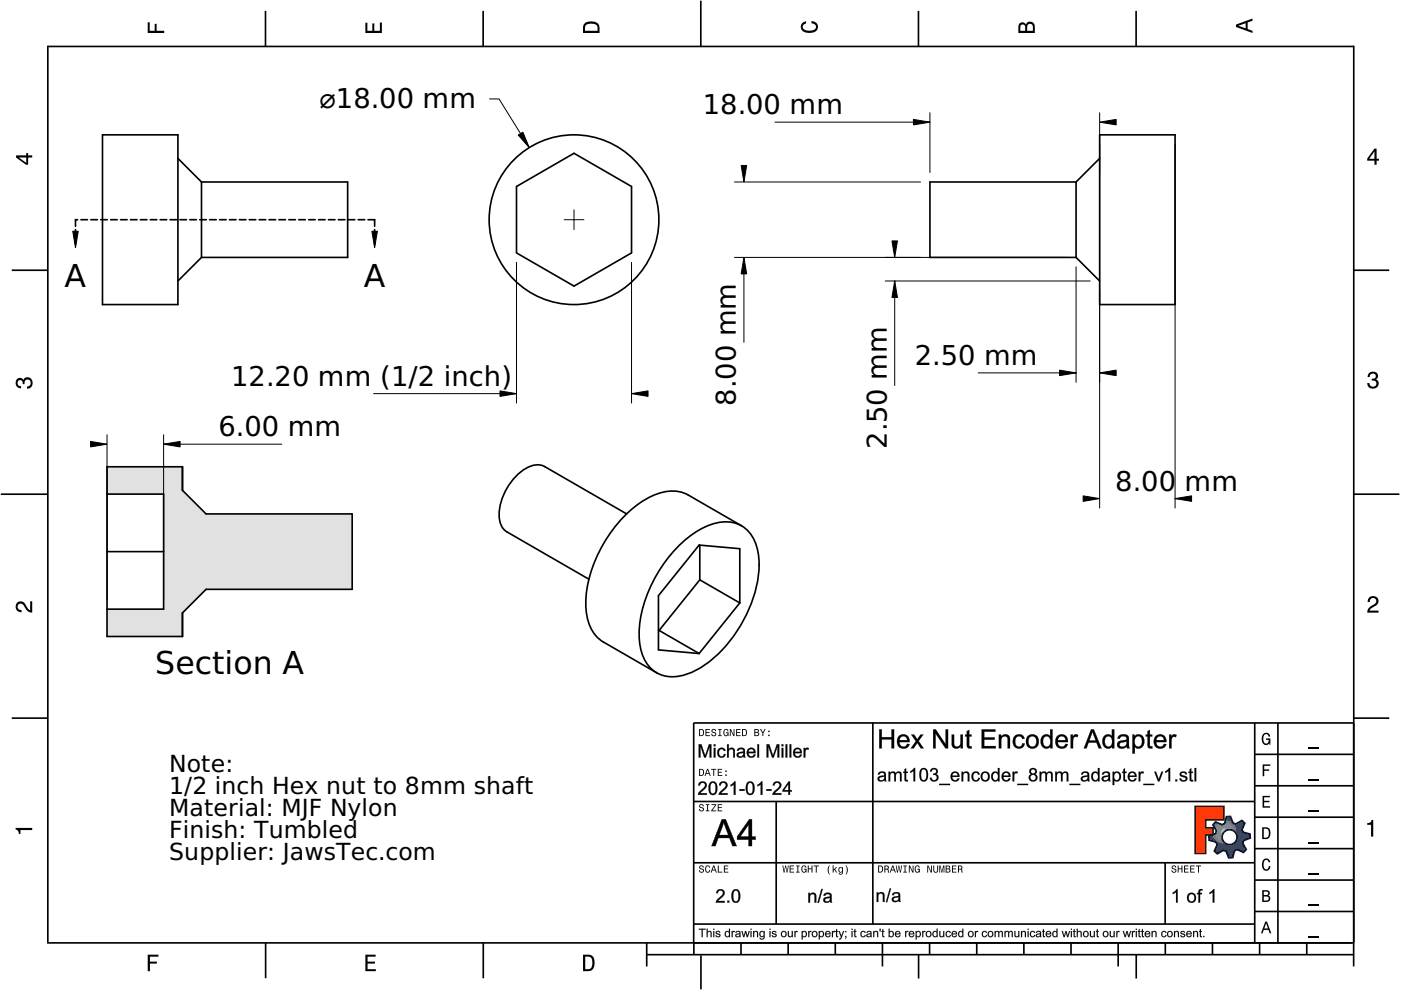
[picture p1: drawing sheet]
<svg xmlns="http://www.w3.org/2000/svg" width="297mm" height="210mm" viewBox="0 0 297 210" stroke-linecap="round" stroke-linejoin="round" font-family="sans-serif">
<defs><g id="words">
<g font-size="6.7">
<text x="13.7" y="60.8">A</text>
<text x="77.1" y="60.8">A</text>
<text x="32.9" y="142.9">Section A</text>
</g>
<g font-size="5.8">
<text x="67.7" y="23">⌀18.00 mm</text>
<text x="149" y="24.2">18.00 mm</text>
<text x="194" y="77.4">2.50 mm</text>
<text x="49" y="81.8">12.20 mm (1/2 inch)</text>
<text x="156" y="86" transform="rotate(-90 156 86)">8.00 mm</text>
<text x="46.3" y="92.5">6.00 mm</text>
<text x="188" y="95.2" transform="rotate(-90 188 95.2)">2.50 mm</text>
<text x="236.5" y="104">8.00</text>
<text x="251.2" y="104">mm</text>
</g>
<g font-size="5">
<text x="35.9" y="163.7">Note:</text>
<text x="35.9" y="168.4">1/2 inch Hex nut to 8mm shaft</text>
<text x="35.9" y="173">Material: MJF Nylon</text>
<text x="35.9" y="177.6">Finish: Tumbled</text>
<text x="35.9" y="182.3">Supplier: JawsTec.com</text>
</g>
</g></defs>
<g fill="none" stroke="#000" stroke-width=".35">
<path d="M10.1 9.7v190.1M10.1 9.9h277M56.3 2.3v7.5M102.4 2.3v7.5M148.6 .1v9.8M194.7 2.3v7.5M240.9 2.3v7.5M287 9.7v195.2M2.5 57.3h7.5M287.1 57.3h7.4M.2 104.8h10M287 104.8h9.7"/>
<path d="M2.5 152.3h7.5M147 153.3h140.1M147.1 153.3v49.1M185.1 153.2v42.8M266 159.9h21M266 153.3v46.7M270.9 153.3v46.7M287.1 152.3h7.4M147 169.9h119M164.6 169.9v26M266 179.9h21M266 173.3h21"/>
<path d="M266 166.6h21M10 199.9h277.1M56.3 199.9v7.5M102.5 199.9v7.5M137.1 199.9v5M147 195.9h119M147 182.9h119M157.1 199.9v2.5M167.1 199.9v2.5M177.1 199.9v2.5M187.1 199.9v5M197.1 199.9v2.5"/>
<path d="M207.1 199.9v2.5M217.1 199.9v2.5M227.1 199.9v2.5M237.1 199.9v5M247 182.9v13M247.1 199.9v2.5M257.1 199.9v2.5M266 193.3h21M266 186.6h21M267.1 199.9v2.5M277.1 199.9v2.5M137.1 202.4h150"/>
<path d="M148.6 202.6v7.2M194.8 202.4v5.1M240.9 202.4v5.1"/>
</g>
<g fill="#000">
<path d="M31.3 4.7h.4v1.8h1.1v-1.4h.4v1.4h1.6v.5h-3.5z" fill-rule="evenodd"/>
<path d="M77.5 4.8h.4v1.7h1v-1.5h.5v1.5h1.1v-1.7h.5v2.2h-3.5z" fill-rule="evenodd"/>
<path d="M124.1 4.9a2.19 2.19 0 0 0-.5 2.1h3.5v-1.2a1.42 1.42 0 0 0-1.7-1.3zM124.3 5.2a2.14 2.14 0 0 1 2.3 .3l.1 1h-2.7l.1-1z" fill-rule="evenodd"/>
<path d="M170.1 4.9l.8-.4v.5a.7 .7 0 0 0-.7 .5 .7 .7 0 0 0 .3 .8 1.69 1.69 0 0 0 2.5-.6 .9 .9 0 0 0-.9-.8v-.5a1.24 1.24 0 0 1 1.3 1.1 1.24 1.24 0 0 1-1 1.4 2.22 2.22 0 0 1-2.5-.7l-.1-.5z" fill-rule="evenodd"/>
<path d="M216.1 5l-.2 .8v1.2h3.5v-1.3a.98 .98 0 0 0-.7-1.1 .98 .98 0 0 0-1.2 .6 .84 .84 0 0 0-1.4-.2zM216.4 5.3a.54 .54 0 0 1 .7-.1 .54 .54 0 0 1 .3 .6v.7h-1.1zM217.9 5.2a.62 .62 0 0 1 .7-.1 .62 .62 0 0 1 .4 .6v.8h-1.2z" fill-rule="evenodd"/>
<path d="M262.1 5.2v.5l3.5 1.3v-.5l-1.1-.3v-1.4l1.1-.4v-.5zM262.6 5.5l1.5-.6v1.1z" fill-rule="evenodd"/>
<path d="M3.4 32.9v.5l2.1 1.5h.5v-1.5h.8v-.5h-.8v-.5h-.4v.5zM4 33.4h1.6v1.1z" fill-rule="evenodd"/>
<path d="M291.4 31.5l-1.5 2.1v.5h1.5v.8h.5v-.8h.5v-.4h-.5v-2.2zM291.4 32.1v1.6h-1.1z" fill-rule="evenodd"/>
<path d="M3.6 80.4a.86 .86 0 0 1 1.4 .1 1.06 1.06 0 0 1 1.2-.5 1.06 1.06 0 0 1 .7 1.2 1.1 1.1 0 0 1-1.2 1.2v-.4a.71 .71 0 0 0 .8-1 .71 .71 0 0 0-1.3-.1v.6h-.4a.61 .61 0 0 0-.3-.8 .61 .61 0 0 0-.8 .2 .61 .61 0 0 0 .2 .8l.6 .2v.4a1.15 1.15 0 0 1-1.2-.6 1.15 1.15 0 0 1 .3-1.3z" fill-rule="evenodd"/>
<path d="M290.3 79.1a1.08 1.08 0 0 1 1.3-.2 1.08 1.08 0 0 1 .5 1.3l-.4 .2a1.06 1.06 0 0 1 .6 1.3 1.06 1.06 0 0 1-1.2 .7 1.1 1.1 0 0 1-1.2-1.2h.4a.71 .71 0 0 0 1 .8 .71 .71 0 0 0 .1-1.3h-.6v-.4a.61 .61 0 0 0 .8-.3 .61 .61 0 0 0-.2-.8 .61 .61 0 0 0-.8 .2l-.2 .5h-.4z" fill-rule="evenodd"/>
<path d="M3.6 127.8a1.22 1.22 0 0 1 2 .7l.4 .6 .4 .3v-1.9h.4v2.4a1.8 1.8 0 0 1-1.7-1.4 .71 .71 0 0 0-.9-.5 .71 .71 0 0 0-.5 .8 .71 .71 0 0 0 .9 .6v.4a1.18 1.18 0 0 1-1.2-.6 1.18 1.18 0 0 1 .2-1.4z" fill-rule="evenodd"/>
<path d="M290.3 126.7a1.18 1.18 0 0 1 1.9 .3 1.18 1.18 0 0 1-1 1.7l-.5 .3-.3 .5h1.9v.4h-2.4a1.8 1.8 0 0 1 1.4-1.7 .71 .71 0 0 0 .5-.9 .71 .71 0 0 0-.9-.5 .71 .71 0 0 0-.5 .8h-.4z" fill-rule="evenodd"/>
<path d="M148.2 154.6v1.5h.5a.77 .77 0 0 0 .6-.8 .77 .77 0 0 0-.6-.7zM148.4 154.8a.58 .58 0 0 1 .7 .5 .58 .58 0 0 1-.7 .6zM149.6 154.6v1.5h.9v-.2h-.7v-.5h.6v-.2h-.6v-.4h.7v-.2zM151 154.7a.53 .53 0 0 0 0 .6 .53 .53 0 0 0 .6 .2 .32 .32 0 0 1-.3 .5 .32 .32 0 0 1-.3-.4h-.2a.5 .5 0 0 0 .7 .5 .5 .5 0 0 0 .1-.8l-.4-.1a.28 .28 0 0 1-.1-.4 .28 .28 0 0 1 .4-.1 .28 .28 0 0 1 .1 .3h.2a.51 .51 0 0 0-.3-.4 .51 .51 0 0 0-.5 .1zM152.3 154.6v.2h.2v1.1h-.2v.2h.7v-.2h-.3v-1.1h.3v-.2zM153.5 154.7a.81 .81 0 0 0 .5 1.4l.3-.2 .2 .2v-.8h-.6v.1h.4l-.2 .5a.6 .6 0 0 1-.5-.6 .6 .6 0 0 1 .4-.6l.2 .3h.2l-.1-.3a.53 .53 0 0 0-.8 0zM154.7 154.6v1.5h.2v-1.3l.6 1.3h.2v-1.5h-.2v1.2l-.5-1.2zM156.1 154.6v1.5h.9v-.2h-.7v-.5h.6v-.2h-.6v-.4h.7v-.2zM157.3 154.6v1.5h.5a.77 .77 0 0 0 .6-.8 .77 .77 0 0 0-.6-.7zM157.5 154.8a.58 .58 0 0 1 .7 .5 .58 .58 0 0 1-.7 .6zM159.9 154.6v1.5h.6a.42 .42 0 0 0 .5-.3 .42 .42 0 0 0-.3-.5l.2-.2-.1-.4zM160.1 154.8h.3a.23 .23 0 0 1 .3 .2 .23 .23 0 0 1-.3 .2h-.3zM160.1 155.4h.4a.26 .26 0 0 1 .3 .2 .26 .26 0 0 1-.3 .3h-.4zM161.1 154.6l.5 .9v.6h.2v-.6l.5-.9h-.2l-.4 .7-.3-.7zM162.9 155.8v.3h.3v-.3zM162.9 154.9v.3h.3v-.3z" fill-rule="evenodd"/>
<path d="M267.8 155.7a.85 .85 0 0 1 .9-.3 .85 .85 0 0 1 .6 .8h-.3l-.1-.3a.49 .49 0 0 0-.4-.3 .49 .49 0 0 0-.5 .3 1.2 1.2 0 0 0 .4 1.8 .66 .66 0 0 0 .6-.8h-.6v-.3h.9v1.3h-.1l-.1-.3-.3 .3a.85 .85 0 0 1-1.2-.7v-1.1z" fill-rule="evenodd"/>
<path d="M3.3 175.5h3.5v.5h-2.5v.8h-.3a.77 .77 0 0 0-.7-.9z" fill-rule="evenodd"/>
<path d="M148.4 170.6a.53 .53 0 0 0 0 .6 .53 .53 0 0 0 .6 .2 .32 .32 0 0 1-.3 .5 .32 .32 0 0 1-.3-.4h-.2a.5 .5 0 0 0 .7 .6 .5 .5 0 0 0 .1-.9l-.4-.1a.28 .28 0 0 1-.1-.4 .28 .28 0 0 1 .4-.1 .28 .28 0 0 1 .1 .4h.2a.51 .51 0 0 0-.3-.5 .51 .51 0 0 0-.5 .1zM149.7 170.5v.2h.2v1.1h-.2v.2h.7v-.2h-.3v-1.1h.3v-.2zM150.8 170.5v.2h.8l-.8 1.3h1.1v-.2h-.9l.9-1.3zM152.2 170.5v1.5h.9v-.2h-.7v-.5h.6v-.2h-.6v-.4h.7v-.2z" fill-rule="evenodd"/>
<path d="M148.2 163v1.5h.5a.77 .77 0 0 0 .6-.7 .77 .77 0 0 0-.6-.8zM148.4 163.2a.57 .57 0 0 1 .7 .6 .57 .57 0 0 1-.7 .5zM149.9 163l-.5 1.5h.2l.1-.4h.6l.2 .4h.2l-.6-1.5zM150 163.2l.3 .7h-.5zM150.8 163v.2h.4v1.3h.2v-1.3h.5v-.2zM152.2 163v1.5h.9v-.2h-.7v-.5h.6v-.2h-.6v-.4h.7v-.2zM153.8 164.2v.3h.3v-.3zM153.8 163.4v.3h.3v-.3z" fill-rule="evenodd"/>
<path d="M253.4 171h6.1v2.8h-3.9v1.7h1.6v1.5h-1.6v4h-2.2z" fill-rule="evenodd"/>
<path d="M257.7 174.3l-.5 .6 .7 1.3-.2 .6-1.4 .5v.9l1.5 .4 .3 .5-.7 1.4 .7 .5 1.3-.7 .6 .2 .5 1.4 .9-.1 .3-1.4 .6-.3 1.4 .6 .5-.6-.7-1.3 .2-.6 1.4-.5-.1-.9-1.4-.4-.3-.5 .6-1.4-.6-.6-1.3 .8-.6-.2-.5-1.4h-.9l-.4 1.5-.5 .2zM259.1 177.5a1.6 1.6 0 0 1 3.2 0 1.6 1.6 0 0 1-3.2 0z" fill-rule="evenodd"/>
<path d="M267.7 168.7h1.5v.3h-1.2v.8h1.1v.3h-1.1v.8h1.3v.3h-1.6z" fill-rule="evenodd"/>
<path d="M267.7 162.1h1.6v.3h-1.3v.7h1.1v.3h-1.1v1.2h-.3z" fill-rule="evenodd"/>
<path d="M267.6 175.4v2.5h.8a1.37 1.37 0 0 0 .7-2.2 1.56 1.56 0 0 0-1.5-.3zM267.9 175.7a.98 .98 0 0 1 1.2 .7 .98 .98 0 0 1-.7 1.2h-.5z" fill-rule="evenodd"/>
<path d="M289.9 174.5a.77 .77 0 0 0 .9-.6h.4v3.5h-.5v-2.5h-.8z" fill-rule="evenodd"/>
<path d="M148.4 183.6a.53 .53 0 0 0 0 .6 .53 .53 0 0 0 .6 .2 .32 .32 0 0 1-.3 .5 .32 .32 0 0 1-.3-.4h-.2a.5 .5 0 0 0 .7 .6 .5 .5 0 0 0 .1-.9l-.4-.1a.28 .28 0 0 1-.1-.4 .28 .28 0 0 1 .4-.1 .28 .28 0 0 1 .1 .4h.2a.51 .51 0 0 0-.3-.5 .51 .51 0 0 0-.5 .1zM149.6 183.7l-.1 .2a.67 .67 0 0 0 .1 .9 .67 .67 0 0 0 .8 .1l.2-.4h-.2l-.2 .3a.6 .6 0 0 1-.5-.5 .6 .6 0 0 1 .4-.6l.3 .3h.2l-.2-.4a.5 .5 0 0 0-.8 .1zM151.2 183.5l-.5 1.5h.2l.1-.4h.6l.2 .4h.2l-.6-1.5zM151.3 183.7l.3 .7h-.5zM152.2 183.5v1.5h1v-.2h-.8v-1.3zM153.5 183.5v1.5h.9v-.2h-.7v-.5h.6v-.2h-.6v-.4h.7v-.2z" fill-rule="evenodd"/>
<path d="M165.9 183.5l.3 1.5h.1l.3-1.3 .2 1.3h.2l.2-1.5h-.1l-.2 1.3-.2-1.3h-.2l-.2 1.3-.2-1.3zM167.4 183.5v1.5h1v-.2h-.8v-.5h.7v-.2h-.7v-.4h.7v-.2zM168.8 183.5v.2h.3v1.1h-.3v.2h.7v-.2h-.2v-1.1h.2v-.2zM170.1 183.7a.82 .82 0 0 0 .5 1.3l.3-.2 .1 .2v-.8h-.5v.2h.3l-.2 .4a.6 .6 0 0 1-.5-.5 .6 .6 0 0 1 .5-.6l.2 .3h.2l-.2-.4a.53 .53 0 0 0-.7 .1zM171.3 183.5v1.5h.2v-.7h.6v.7h.2v-1.5h-.2v.6h-.6v-.6zM172.5 183.5v.2h.5v1.3h.2v-1.3h.4v-.2zM175.8 183.5a1.35 1.35 0 0 0 .2 1.9 1.84 1.84 0 0 1 0-1.9zM176.5 183.5v1.5h.2v-.4l.2-.2 .4 .6h.2l-.4-.7 .4-.5h-.2l-.6 .6v-.9zM177.9 184a.59 .59 0 0 0-.2 .7 .59 .59 0 0 0 .7 .3l.1-.2a.31 .31 0 0 1-.1 .5 .31 .31 0 0 1-.4-.2h-.2a.47 .47 0 0 0 .5 .4 .47 .47 0 0 0 .4-.5v-1.2h-.2v.2l-.3-.2zM178 184.1l.1-.1a.42 .42 0 0 1 .4 .4 .42 .42 0 0 1-.4 .5l-.1-.3zM179.3 183.5a1.85 1.85 0 0 1 0 1.9 1.22 1.22 0 0 0 0-1.9z" fill-rule="evenodd"/>
<path d="M186.2 183.5v1.5h.5a.77 .77 0 0 0 .6-.7 .77 .77 0 0 0-.6-.8zM186.4 183.7a.58 .58 0 0 1 .6 .6 .58 .58 0 0 1-.6 .5zM187.5 183.5v1.5h.2v-.6a.45 .45 0 0 1 .5 .1 .45 .45 0 0 1 .1 .5h.2l-.2-.7a.42 .42 0 0 0 .1-.5 .42 .42 0 0 0-.4-.3zM187.7 183.7h.2a.26 .26 0 0 1 .4 .3 .26 .26 0 0 1-.4 .2h-.2zM189.2 183.5l-.6 1.5h.2l.2-.4h.6l.1 .4h.2l-.5-1.5zM189.3 183.7l.2 .7h-.4zM189.9 183.5l.3 1.5h.2l.2-1.3 .2 1.3h.2l.3-1.5h-.2l-.2 1.3-.2-1.3h-.2l-.2 1.3-.2-1.3zM191.5 183.5v.2h.3v1.1h-.3v.2h.8v-.2h-.3v-1.1h.3v-.2zM192.7 183.5v1.5h.2v-1.2l.5 1.2h.3v-1.5h-.2v1.2l-.6-1.2zM194.1 183.7a.81 .81 0 0 0 .5 1.3l.3-.2 .1 .2v-.8h-.5v.2h.3l-.2 .4a.6 .6 0 0 1-.5-.5 .6 .6 0 0 1 .5-.6l.2 .3h.2l-.2-.4a.53 .53 0 0 0-.7 .1zM196.6 183.5v1.5h.2v-1.2l.6 1.2h.2v-1.5h-.2v1.2l-.6-1.2zM197.9 183.5v.9a.52 .52 0 0 0 .5 .6 .52 .52 0 0 0 .5-.6v-.9h-.2v.9a.33 .33 0 0 1-.3 .5 .33 .33 0 0 1-.3-.5v-.9zM199.2 183.5v1.5h.1v-1.4l.3 1.4h.2l.3-1.4v1.4h.1v-1.5h-.2l-.3 1.3-.3-1.3zM200.5 183.5v1.5h.6a.42 .42 0 0 0 .4-.3 .42 .42 0 0 0-.2-.5l.2-.2-.1-.4zM200.7 183.7h.3a.23 .23 0 0 1 .3 .2 .23 .23 0 0 1-.3 .2h-.3zM200.7 184.3h.3a.26 .26 0 0 1 .3 .3 .26 .26 0 0 1-.3 .2h-.3zM201.8 183.5v1.5h1v-.2h-.8v-.5h.7v-.2h-.7v-.4h.8v-.2zM203.1 183.5v1.5h.2v-.6a.45 .45 0 0 1 .5 .1 .45 .45 0 0 1 .1 .5h.2l-.2-.7a.42 .42 0 0 0 .1-.5 .42 .42 0 0 0-.4-.3zM203.3 183.7h.3a.26 .26 0 0 1 .3 .3 .26 .26 0 0 1-.4 .2h-.2z" fill-rule="evenodd"/>
<path d="M248.5 183.6a.53 .53 0 0 0 0 .6 .53 .53 0 0 0 .6 .2 .32 .32 0 0 1-.2 .5 .32 .32 0 0 1-.3-.4h-.2a.5 .5 0 0 0 .6 .6 .5 .5 0 0 0 .2-.9l-.4-.1a.28 .28 0 0 1-.1-.4 .28 .28 0 0 1 .3-.1 .28 .28 0 0 1 .2 .4h.2a.51 .51 0 0 0-.3-.5 .51 .51 0 0 0-.6 .1zM249.7 183.5v1.5h.2v-.7h.6v.7h.2v-1.5h-.2v.6h-.6v-.6zM251 183.5v1.5h1v-.2h-.8v-.5h.7v-.2h-.7v-.4h.8v-.2zM252.3 183.5v1.5h1v-.2h-.8v-.5h.7v-.2h-.7v-.4h.8v-.2zM253.5 183.5v.2h.5v1.3h.2v-1.3h.5v-.2z" fill-rule="evenodd"/>
<path d="M268.3 195.4l-1 2.5h.4l.2-.7h1l.3 .7h.3l-.9-2.5zM268.4 195.8l.4 1.1h-.7z" fill-rule="evenodd"/>
<path d="M267.6 188.7v2.5h1a.7 .7 0 0 0 .7-.5 .7 .7 0 0 0-.4-.8 .61 .61 0 0 0 .3-.8 .61 .61 0 0 0-.7-.4zM267.9 189h.6a.38 .38 0 0 1 .4 .4 .38 .38 0 0 1-.5 .4h-.5zM267.9 190.1h.6a.44 .44 0 0 1 .5 .4 .44 .44 0 0 1-.5 .4h-.6z" fill-rule="evenodd"/>
<path d="M267.8 182.3a.85 .85 0 0 1 .9-.3 .85 .85 0 0 1 .6 .8h-.3l-.1-.2a.47 .47 0 0 0-.4-.3 .47 .47 0 0 0-.4 .3 1.21 1.21 0 0 0 .4 1.7 .64 .64 0 0 0 .5-.7h.4a.89 .89 0 0 1-.8 1 .89 .89 0 0 1-1-.7v-1.1z" fill-rule="evenodd"/>
<path d="M31.3 202.4h2.3v.4h-1.8v1.1h1.5v.4h-1.5v1.6h-.5z" fill-rule="evenodd"/>
<path d="M77.5 202.4h2.1v.4h-1.7v1.1h1.6v.4h-1.6v1.2h1.8v.4h-2.2z" fill-rule="evenodd"/>
<path d="M123.6 202.4v3.5h1.2a1.42 1.42 0 0 0 1.3-1.7 1.38 1.38 0 0 0-1.3-1.8zM124.1 202.8l1 .1a1.89 1.89 0 0 1 0 2.5l-1 .1z" fill-rule="evenodd"/>
</g>
<path d="M277.3 158.6h2.2M277.3 178.6h2.2M277.3 172h2.2M277.3 165.3h2.2M277.3 198.6h2.2M277.3 192h2.2M277.3 185.3h2.2" fill="none" stroke="#000" stroke-width=".25"/>
<g fill="#000">
<path d="M186.4 154.6h.6v1.7h2v-1.7h.6v4.1h-.6v-1.9h-2.1l.1 1.9h-.6zM186.4 154.7v4h.5v-2h2.2l-.1 2h.6v-4h-.6l.1 1.6h-2.2v-1.6zM190.5 156.1a1.37 1.37 0 0 1 1.7-.3 1.37 1.37 0 0 1 .7 1.6l-2.2-.1a.83 .83 0 0 0 .7 1 .83 .83 0 0 0 .9-.6l.6 .1a1.45 1.45 0 0 1-2 .8 1.45 1.45 0 0 1-.6-2zM190.6 156.1a1.48 1.48 0 0 0-.2 2 1.48 1.48 0 0 0 2 .4l.4-.7-.5-.1a.85 .85 0 0 1-1 .6 .85 .85 0 0 1-.6-1h2.2a1.86 1.86 0 0 0-.6-1.4l-1-.2zM191 156.3l-.3 .6h1.6a.77 .77 0 0 0-.4-.7 .77 .77 0 0 0-.9 .1zM191 156.3l.3-.2h.5l.4 .3 .2 .6h-1.7zM193.1 155.7h.7l.7 1.1 .7-1.1h.6l-1 1.4 1.1 1.6h-.7l-.7-1.2-.8 1.2h-.6l1.1-1.5zM193.2 155.8l1 1.4-1.1 1.5h.6l.8-1.2 .7 1.2h.6l-1.1-1.6 1.1-1.3h-.6l-.7 1-.7-1zM197.8 154.6h.6l2.1 3.2v-3.2h.5v4.1h-.6l-2-3.2v3.2h-.6zM197.9 154.7v4h.5l-.1-3.3 2.2 3.3h.5v-4h-.5v3.2l-2.1-3.2zM201.8 155.7h.5v2.2a.72 .72 0 0 0 .9 .3 .72 .72 0 0 0 .4-.9v-1.6h.6v3h-.5v-.5a1.05 1.05 0 0 1-1 .5 1.05 1.05 0 0 1-.9-.7zM201.8 155.8v1.8a1.01 1.01 0 0 0 .7 1.1 1.01 1.01 0 0 0 1.2-.6v.6h.4v-2.9h-.5l.1 1.5a.75 .75 0 0 1-.7 1 .75 .75 0 0 1-.7-.9v-1.6zM205 155l.5-.3v1.1l.5-.1v.5l-.5-.1v1.7a.31 .31 0 0 0 .1 .4 .31 .31 0 0 0 .4 0l.1 .5a.77 .77 0 0 1-.9-.1 .77 .77 0 0 1-.2-.8v-1.7l-.4 .1v-.5l.4 .1zM205 155v.8h-.4v.3h.4v1.7a.69 .69 0 0 0 .2 .8 .69 .69 0 0 0 .8 0v-.4a.36 .36 0 0 1-.4 0 .36 .36 0 0 1-.1-.4v-1.7h.5v-.3h-.5v-1.1zM208.1 154.6h3v.6l-2.4-.1v1.3l2.2-.1v.6l-2.2-.1v1.4h2.4v.5h-3zM208.1 154.7v4h3v-.5h-2.5v-1.4h2.3v-.4h-2.3v-1.3h2.4v-.4zM211.8 155.7h.5l-.1 .5a1.05 1.05 0 0 1 1.3-.5 1.05 1.05 0 0 1 .7 1.2v1.8h-.6v-1.8a.69 .69 0 0 0-.8-.8 .69 .69 0 0 0-.5 1v1.6h-.5zM211.8 155.8v2.9h.5l-.1-1.6a.74 .74 0 0 1 .7-1 .74 .74 0 0 1 .8 .8l-.1 1.8h.5v-2.3a1.05 1.05 0 0 0-.9-.7 1.05 1.05 0 0 0-1 .6v-.5zM215.2 156a1.26 1.26 0 0 1 2 .6l-.5 .1a.73 .73 0 0 0-.7-.6 .73 .73 0 0 0-.7 .8 .93 .93 0 0 0 .1 1 .93 .93 0 0 0 1 .3l.4-.6h.5a1.27 1.27 0 0 1-1.3 1.2 1.27 1.27 0 0 1-1.3-1.2l.1-1zM215.2 156a1.49 1.49 0 0 0-.3 1.9 1.49 1.49 0 0 0 1.7 .7l.4-.4 .3-.5-.5-.1a.77 .77 0 0 1-.8 .8 .77 .77 0 0 1-.8-.8 .99 .99 0 0 1 .1-1.1 .99 .99 0 0 1 1.1-.4l.3 .6 .5-.1a1.21 1.21 0 0 0-2-.6zM218 156a1.5 1.5 0 0 1 2.3 1 1.5 1.5 0 0 1-2 1.7 1.71 1.71 0 0 1-.3-2.7zM218 156a1.52 1.52 0 0 0-.3 1.9 1.52 1.52 0 0 0 1.7 .7 1.48 1.48 0 0 0 .7-2.1 1.48 1.48 0 0 0-2.1-.5zM218.3 156.4a1.08 1.08 0 0 0-.2 1.2 1.08 1.08 0 0 0 1 .7 1.1 1.1 0 0 0 .6-1.3 1.1 1.1 0 0 0-1-.8zM218.3 156.4a.96 .96 0 0 1 1.2-.1 .96 .96 0 0 1 .2 1.2 .89 .89 0 0 1-1 .8 .89 .89 0 0 1-.7-1.1zM221 156a1.05 1.05 0 0 1 1.7 .1l-.1-1.5h.6v4.1h-.5v-.4a1.02 1.02 0 0 1-1.7 .1 1.91 1.91 0 0 1 0-2.4zM221.1 156a1.52 1.52 0 0 0-.4 1.7 1.52 1.52 0 0 0 1.5 .9l.5-.4v.5h.4v-4h-.4v1.5a1.04 1.04 0 0 0-1.6-.2zM221.4 156.4a1.23 1.23 0 0 0 .5 1.9 1.15 1.15 0 0 0 .8-1.1 1.15 1.15 0 0 0-.8-1.1zM221.3 156.4a.84 .84 0 0 1 1.1-.2 .84 .84 0 0 1 .3 1.1 .85 .85 0 0 1-.8 1 .85 .85 0 0 1-.8-1.1zM224.1 156.1a1.37 1.37 0 0 1 1.7-.3 1.37 1.37 0 0 1 .6 1.6l-2.1-.1a.83 .83 0 0 0 .6 1 .83 .83 0 0 0 1-.6l.5 .1a1.45 1.45 0 0 1-1.9 .8 1.45 1.45 0 0 1-.7-2zM224.1 156.1a1.48 1.48 0 0 0-.1 2 1.48 1.48 0 0 0 1.9 .4l.5-.7-.5-.1a.85 .85 0 0 1-1 .6 .85 .85 0 0 1-.6-1h2.1a1.86 1.86 0 0 0-.6-1.4l-1-.2zM224.6 156.3l-.3 .6h1.6a.77 .77 0 0 0-.5-.7 .77 .77 0 0 0-.8 .1zM224.5 156.3l.4-.2h.5l.3 .3 .2 .6h-1.6zM227 155.7h.5v.5a.68 .68 0 0 1 1.1-.3l-.2 .5a.54 .54 0 0 0-.8 .2l-.1 2.1h-.5zM227 155.8v2.9h.5v-1.6a.65 .65 0 0 1 .1-.7 .65 .65 0 0 1 .8-.1l.2-.4a.74 .74 0 0 0-1.2 .3l.1-.4zM231.3 154.6h.6l1.7 4.1h-.7l-.4-1.3h-1.7l-.4 1.3h-.6zM231.3 154.7l-1.5 4h.6l.4-1.3h1.7l.4 1.3h.6l-1.6-4zM231.6 155.1l-.6 1.9h1.3zM231.6 155.1l.8 1.9h-1.5zM234.1 156a1.05 1.05 0 0 1 1.6 .1v-1.5h.6v4.1h-.5v-.4a1.02 1.02 0 0 1-1.7 .1 1.91 1.91 0 0 1 0-2.4zM234.1 156a1.52 1.52 0 0 0-.3 1.7 1.52 1.52 0 0 0 1.5 .9l.5-.4v.5h.4v-4h-.5l.1 1.5a1.04 1.04 0 0 0-1.7-.2zM234.5 156.4a1.23 1.23 0 0 0 .5 1.9 1.15 1.15 0 0 0 .8-1.1 1.15 1.15 0 0 0-.8-1.1zM234.4 156.4a.84 .84 0 0 1 1.1-.2 .84 .84 0 0 1 .3 1.1 .85 .85 0 0 1-.8 1 .85 .85 0 0 1-.8-1.1zM237.2 156a1.32 1.32 0 0 1 2.2 .4v1.7l.2 .6h-.6l-.1-.4a1.27 1.27 0 0 1-2.1-.2 1.21 1.21 0 0 1 1.5-1.2l.6-.1a.74 .74 0 0 0-.7-.7 .74 .74 0 0 0-.8 .6l-.5-.1zM237.3 156l-.4 .6 .5 .1a.77 .77 0 0 1 .5-.6 .77 .77 0 0 1 .8 .2l.2 .5-1.3 .3a.86 .86 0 0 0-.7 1.2 .86 .86 0 0 0 1.3 .4l.7-.5 .1 .5h.5l-.2-.6v-1.8a1.36 1.36 0 0 0-2-.3zM237.5 157.6a.51 .51 0 0 0 .1 .7 .51 .51 0 0 0 .7 0l.5-.4 .1-.7zM237.5 157.5l1.4-.3a.9 .9 0 0 1-.4 1 .9 .9 0 0 1-1.1-.1zM240.1 155.7h.5v.4a1.12 1.12 0 0 1 1.1-.4 1.12 1.12 0 0 1 .9 1 1.41 1.41 0 0 1-.2 1.5 1.41 1.41 0 0 1-1.5 .4l-.3-.2v1.4h-.5zM240.1 155.8v4h.5v-1.5a1.18 1.18 0 0 0 1.4 .2 1.18 1.18 0 0 0 .6-1.3 1.16 1.16 0 0 0-.6-1.4 1.16 1.16 0 0 0-1.5 .4l.1-.4zM240.8 156.4a1.2 1.2 0 0 0 .5 1.9 1.17 1.17 0 0 0 .8-1.1 1.17 1.17 0 0 0-.7-1.1zM240.8 156.4a.81 .81 0 0 1 1-.2 .81 .81 0 0 1 .4 1 .86 .86 0 0 1-.8 1.1 .86 .86 0 0 1-.9-1.1zM243.3 155l.5-.3v1.1l.5-.1v.5l-.5-.1v1.7a.31 .31 0 0 0 .1 .4 .31 .31 0 0 0 .4 0l.1 .5a.77 .77 0 0 1-.9-.1 .77 .77 0 0 1-.2-.8v-1.7l-.4 .1v-.5l.4 .1zM243.3 155v.8h-.4v.3h.4v1.7a.69 .69 0 0 0 .3 .8 .69 .69 0 0 0 .7 0v-.4a.36 .36 0 0 1-.4 0 .36 .36 0 0 1-.1-.4v-1.7h.5v-.3h-.5v-1.1zM245 156.1a1.37 1.37 0 0 1 1.6-.3 1.37 1.37 0 0 1 .7 1.6l-2.1-.1a.83 .83 0 0 0 .6 1 .83 .83 0 0 0 1-.6l.5 .1a1.45 1.45 0 0 1-1.9 .8 1.45 1.45 0 0 1-.7-2zM245 156.1a1.48 1.48 0 0 0-.1 2 1.48 1.48 0 0 0 1.9 .4l.5-.7-.5-.1a.85 .85 0 0 1-1.1 .6 .85 .85 0 0 1-.6-1h2.2a1.86 1.86 0 0 0-.6-1.4l-1-.2zM245.4 156.3l-.2 .6h1.6a.77 .77 0 0 0-.5-.7 .77 .77 0 0 0-.9 .1zM245.4 156.3l.4-.2h.4l.4 .3 .2 .6h-1.7zM247.9 155.7h.5l-.1 .5a.68 .68 0 0 1 1.2-.3l-.2 .5a.54 .54 0 0 0-.8 .2l-.1 2.1h-.5zM247.9 155.8v2.9h.5v-1.6a.65 .65 0 0 1 .1-.7 .65 .65 0 0 1 .8-.1l.1-.4a.74 .74 0 0 0-1.1 .3v-.4z"/>
<path d="M186.4 154.7h.5v1.6h2.1v-1.6h.6v4h-.6v-1.9h-2.1v1.9h-.5zM190.6 156.1a1.35 1.35 0 0 1 1.6-.3 1.35 1.35 0 0 1 .7 1.5h-2.2a.84 .84 0 0 0 .6 1 .84 .84 0 0 0 1-.6l.5 .1a1.42 1.42 0 0 1-1.9 .8 1.42 1.42 0 0 1-.6-2zM191 156.3l-.3 .6h1.6a.8 .8 0 0 0-.4-.7 .8 .8 0 0 0-.9 .1zM193.2 155.8h.6l.7 1 .7-1h.6l-1 1.3 1 1.6h-.6l-.7-1.2-.8 1.2h-.6l1.1-1.5zM197.9 154.7h.5l2.1 3.1v-3.1h.5v4h-.5l-2.1-3.2v3.2h-.5zM201.8 155.8h.5v1.6a.73 .73 0 0 0 .7 .9 .73 .73 0 0 0 .6-1v-1.5h.5v2.9h-.4v-.5a1.03 1.03 0 0 1-1.2 .5 1.03 1.03 0 0 1-.7-1.1zM205 155l.5-.3v1.1h.5v.3h-.5v1.7a.33 .33 0 0 0 .1 .4 .33 .33 0 0 0 .4 0v.5a.72 .72 0 0 1-.8-.1 .72 .72 0 0 1-.2-.8v-1.7h-.4v-.3h.4zM208.1 154.7h2.9v.4h-2.3v1.3h2.2v.4h-2.2v1.4h2.4v.5h-3zM211.8 155.8h.4v.4a1.03 1.03 0 0 1 1.3-.5 1.03 1.03 0 0 1 .6 1.2v1.8h-.5v-1.8a.72 .72 0 0 0-.8-.8 .72 .72 0 0 0-.5 1v1.6h-.5zM215.2 156a1.23 1.23 0 0 1 2 .6l-.5 .1a.79 .79 0 0 0-1-.6 .79 .79 0 0 0-.5 1.1 .8 .8 0 0 0 .6 1.1 .8 .8 0 0 0 1-.7l.5 .1a1.31 1.31 0 0 1-1.7 1 1.31 1.31 0 0 1-.8-1.8zM218 156a1.47 1.47 0 0 1 2.3 1 1.47 1.47 0 0 1-2 1.6 1.68 1.68 0 0 1-.3-2.6zM218.3 156.4a1.11 1.11 0 0 0-.3 1.2 1.11 1.11 0 0 0 1.1 .7 1.13 1.13 0 0 0 .7-1.3 1.13 1.13 0 0 0-1.1-.9zM221 156a1.07 1.07 0 0 1 1.7 .1v-1.4h.4v4h-.4v-.4a1.25 1.25 0 0 1-1.6 .2 1.25 1.25 0 0 1-.4-1.6zM221.4 156.4a1.25 1.25 0 0 0 .5 1.9 1.18 1.18 0 0 0 .8-1.1 1.18 1.18 0 0 0-.8-1.1zM224.1 156.1a1.35 1.35 0 0 1 1.6-.3 1.35 1.35 0 0 1 .7 1.5h-2.1a.84 .84 0 0 0 .6 1 .84 .84 0 0 0 1-.6l.5 .1a1.42 1.42 0 0 1-1.9 .8 1.42 1.42 0 0 1-.7-2zM224.5 156.3l-.2 .6h1.6a.8 .8 0 0 0-.5-.7 .8 .8 0 0 0-.9 .1zM227 155.8h.5v.4a.7 .7 0 0 1 1.1-.3l-.2 .4a.64 .64 0 0 0-.7 .1 .64 .64 0 0 0-.2 .7v1.6h-.5zM231.3 154.7h.6l1.6 4h-.6l-.4-1.3h-1.7l-.4 1.3h-.6zM231.6 155.1l-.6 1.9h1.3zM234.1 156a1.07 1.07 0 0 1 1.6 .1v-1.4h.5v4h-.4v-.4a1.25 1.25 0 0 1-1.6 .2 1.25 1.25 0 0 1-.5-1.6zM234.4 156.4a1.25 1.25 0 0 0 .6 1.9 1.18 1.18 0 0 0 .8-1.1 1.18 1.18 0 0 0-.8-1.1zM237.3 156a1.4 1.4 0 0 1 2 .3l.2 2.4h-.5l-.1-.4a1.19 1.19 0 0 1-2.1-.4 1.19 1.19 0 0 1 1.5-1h.3a.41 .41 0 0 0 .2-.5 .41 .41 0 0 0-.4-.3l-.8 .1-.2 .5-.5-.1zM237.5 157.6a.54 .54 0 0 0 .1 .7 .54 .54 0 0 0 .7 0 .89 .89 0 0 0 .6-1.1zM240.1 155.8h.5v.3a1.19 1.19 0 0 1 1.4-.3 1.19 1.19 0 0 1 .6 1.4 1.22 1.22 0 0 1-.6 1.3 1.22 1.22 0 0 1-1.4-.1v1.4h-.5zM240.8 156.4a1.23 1.23 0 0 0 .5 1.9 1.19 1.19 0 0 0 .8-1.1 1.19 1.19 0 0 0-.7-1.1zM243.3 155l.5-.3v1.1h.5v.3h-.5v1.7a.33 .33 0 0 0 .1 .4 .33 .33 0 0 0 .4 0l.1 .5a.72 .72 0 0 1-.9-.1 .72 .72 0 0 1-.2-.8v-1.7h-.4v-.3h.4zM245 156.1a1.35 1.35 0 0 1 1.6-.3 1.35 1.35 0 0 1 .7 1.5h-2.2a.84 .84 0 0 0 .7 1 .84 .84 0 0 0 1-.6l.5 .1a1.42 1.42 0 0 1-2 .8 1.42 1.42 0 0 1-.6-2zM245.4 156.3l-.2 .6h1.6a.8 .8 0 0 0-.5-.7 .8 .8 0 0 0-.9 .1zM247.9 155.8h.4v.4a.7 .7 0 0 1 1.2-.3l-.2 .4a.64 .64 0 0 0-.8 .1 .64 .64 0 0 0-.1 .7v1.6h-.5z"/>
<path d="M148.1 157.8h.6l.8 2.4 .8-2.4h.5v2.8h-.4l.1-2.3-.8 2.3h-.4l-.8-2.4v2.4h-.4zM148.2 157.8v2.8h.3v-2.4l.8 2.4h.3l.9-2.3v2.3h.3v-2.8h-.5l-.8 2.5-.8-2.5zM151.3 157.8h.4v.4h-.4zM151.3 157.8v.4h.4v-.4zM151.3 158.6h.4v2h-.4zM151.3 158.6v2h.4v-2zM152.4 158.7a.84 .84 0 0 1 .8-.2 .84 .84 0 0 1 .6 .7l-.3 .1a.54 .54 0 0 0-.7-.4 .54 .54 0 0 0-.3 .7 .53 .53 0 0 0 .3 .7 .53 .53 0 0 0 .7-.5l.3 .1a.93 .93 0 0 1-1.1 .8 .93 .93 0 0 1-.6-1.3zM152.4 158.8a.99 .99 0 0 0-.2 1.4 .99 .99 0 0 0 1.5 .1l.1-.4h-.3a.57 .57 0 0 1-.7 .5 .57 .57 0 0 1-.4-.8 .58 .58 0 0 1 .4-.8 .58 .58 0 0 1 .7 .4h.3a.85 .85 0 0 0-1.4-.4zM154.1 157.8h.4v1a.73 .73 0 0 1 .9-.3 .73 .73 0 0 1 .4 .8v1.3h-.4v-1.3a.47 .47 0 0 0-.5-.4 .47 .47 0 0 0-.4 .6v1.1h-.4zM154.2 157.8v2.8h.3v-1.1a.52 .52 0 0 1 .4-.7 .52 .52 0 0 1 .6 .5v1.3h.3v-1.3a.7 .7 0 0 0-.5-.7 .7 .7 0 0 0-.8 .3v-1.1zM156.4 158.8a.87 .87 0 0 1 1-.3 .87 .87 0 0 1 .6 .8l.1 1.3h-.4l-.1-.2a.74 .74 0 0 1-1 .2 .74 .74 0 0 1-.3-.9l1.3-.4a.5 .5 0 0 0-.5-.4 .5 .5 0 0 0-.5 .3h-.4zM156.4 158.8l-.2 .4h.4a.54 .54 0 0 1 .9-.3l.1 .4-.9 .2a.63 .63 0 0 0-.5 .7 .87 .87 0 0 0 1.4 .1l.1 .3h.3l-.1-1.6a.96 .96 0 0 0-1.5-.2zM156.7 159.9h-.1a.45 .45 0 0 0 .4 .5 .45 .45 0 0 0 .5-.4l.1-.4zM156.6 159.8l1-.3a.61 .61 0 0 1-.3 .8 .61 .61 0 0 1-.8-.2zM158.6 158.8a.96 .96 0 0 1 1.1-.2 .96 .96 0 0 1 .5 1.1h-1.5a.57 .57 0 0 0 .5 .6 .57 .57 0 0 0 .6-.4l.4 .1a.85 .85 0 0 1-1.2 .6 1.15 1.15 0 0 1-.4-1.8zM158.6 158.8a1.01 1.01 0 0 0-.1 1.5 1.01 1.01 0 0 0 1.5 0l.2-.3h-.4a.59 .59 0 0 1-.7 .4 .59 .59 0 0 1-.4-.7h1.5a.92 .92 0 0 0-.5-1 .92 .92 0 0 0-1.1 .1zM158.9 159l-.2 .4h1.1l-.4-.5zM158.9 159l.4-.2 .3 .1 .3 .5h-1.2zM160.6 157.8h.4v2.8h-.4zM160.6 157.8v2.8h.3v-2.8zM162.5 157.8h.6l.8 2.4 .8-2.4h.5v2.8h-.4l.1-2.3-.8 2.3h-.4l-.8-2.4v2.4h-.4zM162.5 157.8v2.8h.4v-2.4l.8 2.4h.3l.9-2.3-.1 2.3h.4v-2.8h-.5l-.8 2.5-.8-2.5zM165.7 157.8h.4v.4h-.4zM165.7 157.8v.4h.4v-.4zM165.7 158.6h.4v2h-.4zM165.7 158.6v2h.4v-2zM166.5 157.8h.4v2.8h-.4zM166.6 157.8v2.8h.3v-2.8zM167.4 157.8h.4v2.8h-.4zM167.4 157.8v2.8h.4v-2.8zM168.4 158.8a.96 .96 0 0 1 1.2-.2 .96 .96 0 0 1 .4 1.1h-1.5a.57 .57 0 0 0 .5 .6 .57 .57 0 0 0 .7-.4l.3 .1a.85 .85 0 0 1-1.2 .6 1.15 1.15 0 0 1-.4-1.8zM168.4 158.8a1.01 1.01 0 0 0 0 1.5 1.01 1.01 0 0 0 1.4 0l.2-.3h-.4a.59 .59 0 0 1-.7 .4 .59 .59 0 0 1-.4-.7h1.5a.92 .92 0 0 0-.5-1 .92 .92 0 0 0-1.1 .1zM168.7 159l-.2 .4h1.2l-.4-.5zM168.7 159l.4-.2 .3 .1 .3 .5h-1.2zM170.4 158.6h.3v.3a.47 .47 0 0 1 .3-.4 .47 .47 0 0 1 .5 .2l-.1 .3-.4-.1-.2 .2v1.5h-.4zM170.4 158.6v2h.3v-1.1a.46 .46 0 0 1 .1-.5 .46 .46 0 0 1 .6 0l.1-.4h-.5l-.3 .3v-.3z"/>
<path d="M148.2 157.8h.5l.8 2.4 .8-2.4h.5v2.8h-.3v-2.3l-.9 2.3h-.3l-.8-2.4v2.4h-.3zM151.3 157.8h.4v.4h-.4zM151.3 158.6h.4v2h-.4zM152.4 158.8a.86 .86 0 0 1 1.4 .4h-.3a.55 .55 0 0 0-.7-.3 .55 .55 0 0 0-.4 .7 .56 .56 0 0 0 .4 .7 .56 .56 0 0 0 .7-.4h.3a.94 .94 0 0 1-1.2 .7 .94 .94 0 0 1-.5-1.4zM154.2 157.8h.3v1a.72 .72 0 0 1 .9-.2 .72 .72 0 0 1 .4 .7v1.3h-.3v-1.3a.49 .49 0 0 0-.6-.4 .49 .49 0 0 0-.4 .6v1.1h-.3zM156.4 158.8a.87 .87 0 0 1 .9-.3 .87 .87 0 0 1 .6 .8l.1 1.3h-.3l-.1-.2a.74 .74 0 0 1-.9 .3 .74 .74 0 0 1-.4-.9l.4-.3 .9-.2a.51 .51 0 0 0-.5-.5 .51 .51 0 0 0-.5 .4h-.4zM156.7 159.8a.36 .36 0 0 0 0 .5 .36 .36 0 0 0 .4 .1l.4-.3 .1-.5zM158.6 158.8a.94 .94 0 0 1 1.1-.2 .94 .94 0 0 1 .5 1.1h-1.5a.59 .59 0 0 0 .4 .6 .59 .59 0 0 0 .7-.3h.4a1 1 0 0 1-1.4 .5 1 1 0 0 1-.3-1.5zM158.9 159l-.2 .4h1.1a.56 .56 0 0 0-.3-.5 .56 .56 0 0 0-.6 .1zM160.6 157.8h.3v2.8h-.3zM162.5 157.8h.6l.8 2.4 .8-2.4h.5v2.8h-.4v-2.3l-.8 2.3h-.3l-.8-2.4v2.4h-.4zM165.7 157.8h.4v.4h-.4zM165.7 158.6h.4v2h-.4zM166.6 157.8h.3v2.8h-.3zM167.4 157.8h.4v2.8h-.4zM168.4 158.8a.94 .94 0 0 1 1.1-.2 .94 .94 0 0 1 .5 1.1h-1.5a.59 .59 0 0 0 .4 .6 .59 .59 0 0 0 .7-.3h.4a1 1 0 0 1-1.4 .5 1 1 0 0 1-.3-1.5zM168.7 159l-.2 .4h1.2a.56 .56 0 0 0-.4-.5 .56 .56 0 0 0-.6 .1zM170.4 158.6h.3v.3l.2-.3h.4h.2l-.1 .4a.45 .45 0 0 0-.6 0 .45 .45 0 0 0-.1 .5v1.1h-.3z"/>
<path d="M148.3 165.9a.93 .93 0 0 1 1.5 .2 .93 .93 0 0 1-.6 1.3l-.7 .8h1.4v.3h-1.9a3.2 3.2 0 0 1 1.3-1.6 .54 .54 0 0 0-.2-.9 .54 .54 0 0 0-.7 .5h-.3zM150.6 165.8a.95 .95 0 0 1 1.1 .1 .95 .95 0 0 1 .4 1 1.19 1.19 0 0 1-1.2 1.6 1.93 1.93 0 0 1-.4-2.5zM150.9 166.1a1.92 1.92 0 0 0 .1 2.2h.3a1.75 1.75 0 0 0 0-2.3zM152.7 165.9a.93 .93 0 0 1 1.5 .2 .93 .93 0 0 1-.6 1.3l-.7 .8h1.4v.3h-1.9a3.2 3.2 0 0 1 1.3-1.6 .54 .54 0 0 0-.2-.9 .54 .54 0 0 0-.7 .5h-.3zM154.9 166.4l.8-.7h.2v2.8h-.3v-2.2l-.7 .4zM156.8 167.3h1.1v.4h-1.1zM158.5 165.8a.95 .95 0 0 1 1.1 .1 .95 .95 0 0 1 .4 1 1.19 1.19 0 0 1-1.2 1.6 1.93 1.93 0 0 1-.4-2.5zM158.8 166.1a1.92 1.92 0 0 0 .1 2.2h.3a1.75 1.75 0 0 0 0-2.3zM160.6 166.4l.8-.7h.2v2.8h-.3v-2.2l-.7 .4zM162.5 167.3h1.1v.4h-1.1zM164.1 165.9a.93 .93 0 0 1 1.5 .2 .93 .93 0 0 1-.6 1.3l-.7 .8h1.4v.3h-1.9a3.2 3.2 0 0 1 1.3-1.6 .54 .54 0 0 0-.2-.9 .54 .54 0 0 0-.7 .5h-.4zM167.2 165.7h.3v1.8h.4v.3h-.4v.7h-.4v-.7h-1.2v-.3zM167.1 166.2l-.8 1.3h.8z"/>
<path d="M148.3 165.9a.95 .95 0 0 1 1.5 .2 .95 .95 0 0 1-.5 1.4l-.8 .7h1.4v.3h-1.9l.1-.5 .6-.5a.95 .95 0 0 0 .6-1.4 .53 .53 0 0 0-.6-.1 .53 .53 0 0 0-.3 .6l-.4-.1zM148.3 165.9l-.2 .6h.3a.58 .58 0 0 1 .9-.5 .58 .58 0 0 1-.1 1.1l-.9 .8-.3 .6h1.9v-.3h-1.5l.6-.6a1.07 1.07 0 0 0 .4-1.8l-.7-.1zM150.6 165.8a1.04 1.04 0 0 1 1.2 .1 1.04 1.04 0 0 1 .3 1.2 1.06 1.06 0 0 1-.3 1.2 1.06 1.06 0 0 1-1.1 .2 2.18 2.18 0 0 1-.1-2.7zM150.7 165.9a2.3 2.3 0 0 0-.2 2.4 .91 .91 0 0 0 1.1 .1 .91 .91 0 0 0 .4-1 1.2 1.2 0 0 0-1-1.7zM150.8 166.2a2.16 2.16 0 0 0 .2 2h.3a1.74 1.74 0 0 0 0-2.2zM150.9 166h.4a1.76 1.76 0 0 1 0 2.3h-.3a1.9 1.9 0 0 1-.1-2.3zM152.7 165.9a.95 .95 0 0 1 1.5 .2 .95 .95 0 0 1-.5 1.4l-.8 .7h1.4v.3h-1.9l.1-.5 .6-.5a.95 .95 0 0 0 .6-1.4 .53 .53 0 0 0-.6-.1 .53 .53 0 0 0-.3 .6l-.4-.1zM152.7 165.9l-.2 .6h.3a.58 .58 0 0 1 .9-.5 .58 .58 0 0 1-.1 1.1l-.9 .8-.3 .6h1.9v-.3h-1.5l.6-.6a1.07 1.07 0 0 0 .4-1.8l-.7-.1zM154.9 166.4l.5-.4a.4 .4 0 0 1 .6-.3v2.8h-.4v-2.2l-.7 .5zM154.9 166.4v.3l.7-.5v2.3h.3v-2.8h-.2l-.3 .4zM156.8 167.3h1.1v.4h-1.1zM156.8 167.3v.4h1.1v-.4zM158.5 165.8a1.04 1.04 0 0 1 1.2 .1 1.04 1.04 0 0 1 .3 1.2 1.06 1.06 0 0 1-.3 1.2 1.06 1.06 0 0 1-1.1 .2 2.18 2.18 0 0 1-.1-2.7zM158.6 165.9a2.3 2.3 0 0 0-.2 2.4 .91 .91 0 0 0 1.1 .1 .91 .91 0 0 0 .4-1 1.2 1.2 0 0 0-1-1.7zM158.7 166.2a2.16 2.16 0 0 0 .2 2h.3a1.74 1.74 0 0 0 0-2.2zM158.8 166h.4a1.76 1.76 0 0 1 0 2.3h-.3a1.93 1.93 0 0 1-.1-2.3zM160.6 166.4l.5-.4a.4 .4 0 0 1 .6-.3v2.8h-.4v-2.2l-.7 .5zM160.6 166.4v.3l.7-.5v2.3h.3v-2.8h-.2l-.3 .4zM162.5 167.3h1.1v.4h-1.1zM162.5 167.3v.4h1.1v-.4zM164.1 165.9a.95 .95 0 0 1 1.5 .2 .95 .95 0 0 1-.5 1.4l-.8 .7h1.4v.3h-1.9l.1-.5 .6-.5a.95 .95 0 0 0 .6-1.4 .53 .53 0 0 0-.6-.1 .53 .53 0 0 0-.3 .6l-.4-.1zM164.1 165.9l-.3 .6h.4a.58 .58 0 0 1 .9-.5 .58 .58 0 0 1-.1 1.1l-.9 .8-.3 .6h1.9v-.3h-1.5l.6-.6a1.07 1.07 0 0 0 .4-1.8l-.7-.1zM167.2 165.7h.3v1.8h.4v.4l-.4-.1v.7h-.4v-.7l-1.2 .1v-.4zM167.2 165.7l-1.3 1.8v.3h1.3l-.1 .7h.4v-.7h.4v-.3l-.4 .1v-1.9zM167.1 166.2l-.8 1.3h.8zM167.2 166.2v1.4h-1z"/>
<path d="M153 173.7h.9l2.3 5.7h-.9l-.6-1.7h-2.4l-.6 1.7h-.9zM153 173.7l-2.1 5.7h.8l.6-1.8h2.4l.6 1.8h.9l-2.3-5.7zM153.4 174.3l-.1 .8-.8 2h1.9zM153.4 174.3l1.1 2.8h-2.1zM158.8 173.7h.7l-.1 3.7 .8-.1v.8l-.8-.1 .1 1.4h-.8v-1.4l-2.5 .1v-.7zM158.9 173.7l-2.6 3.7v.6h2.5l-.1 1.4h.7v-1.4h.8v-.6h-.8v-3.7zM158.7 174.8l-1.7 2.6h1.7zM158.8 174.7v2.7h-1.9z"/>
<path d="M153 173.7h.9l2.3 5.7h-.9l-.6-1.7h-2.4l-.6 1.7h-.8zM153.4 174.3l-.9 2.8h1.9zM158.9 173.7h.5v3.7h.8v.6h-.8v1.4h-.7v-1.4h-2.4v-.6zM158.7 174.8l-1.7 2.6h1.7z"/>
<path d="M186.3 163.8a.88 .88 0 0 1 .9-.2 .88 .88 0 0 1 .6 .7l.1 1.4h-.3l-.1-.3a.75 .75 0 0 1-.9 .3 .75 .75 0 0 1-.5-.9l.5-.3 .9-.1a.52 .52 0 0 0-.5-.6 .52 .52 0 0 0-.5 .4h-.4zM186.5 164.9a.36 .36 0 0 0 0 .5 .36 .36 0 0 0 .5 0l.4-.3 .1-.5zM188.4 163.6h.3v.3a.69 .69 0 0 1 1.2 0 .67 .67 0 0 1 .8-.3 .67 .67 0 0 1 .5 .7v1.4h-.4v-1.3a.45 .45 0 0 0-.5-.6 .45 .45 0 0 0-.4 .7v1.2h-.3v-1.4a.47 .47 0 0 0-.6-.4 .47 .47 0 0 0-.3 .7v1.1h-.3zM191.8 163.1l.3-.2v.7h.4v.3h-.4v1.2l.1 .2 .3 .1v.3a.51 .51 0 0 1-.6-.1 .51 .51 0 0 1-.1-.5v-1.2h-.3v-.3h.3zM193 163.5l.8-.7h.2v2.9h-.3v-2.2l-.7 .4zM195.3 163a.95 .95 0 0 1 1.1 0 .95 .95 0 0 1 .4 1 1.19 1.19 0 0 1-1.2 1.7 1.93 1.93 0 0 1-.4-2.6zM195.6 163.2a1.92 1.92 0 0 0 .1 2.2h.3a1.75 1.75 0 0 0 0-2.3zM197.5 163a.75 .75 0 0 1 1.1 0 .75 .75 0 0 1-.1 1.1 .89 .89 0 0 1 0 1.6 .89 .89 0 0 1-1.4-.8h.4a.57 .57 0 0 0 .7 .5 .57 .57 0 0 0 .4-.7 .57 .57 0 0 0-.8-.4l.1-.3a.49 .49 0 0 0 .6-.4 .49 .49 0 0 0-.5-.5 .49 .49 0 0 0-.5 .5h-.3zM199.1 166.2h2.3v.2h-2.3zM201.8 163.9a.96 .96 0 0 1 1.1-.2 .96 .96 0 0 1 .5 1h-1.5a.6 .6 0 0 0 .5 .7 .6 .6 0 0 0 .7-.4h.3a1.02 1.02 0 0 1-1.4 .6 1.02 1.02 0 0 1-.3-1.5zM202.1 164l-.2 .4h1.2a.57 .57 0 0 0-.4-.5 .57 .57 0 0 0-.6 .1zM203.9 163.6h.3v.3a.73 .73 0 0 1 .9-.3 .73 .73 0 0 1 .4 .8v1.3h-.3v-1.3a.51 .51 0 0 0-.6-.6 .51 .51 0 0 0-.4 .7v1.2h-.3zM206.3 163.8a.87 .87 0 0 1 1.4 .4l-.3 .1a.56 .56 0 0 0-.7-.4 .56 .56 0 0 0-.4 .7 .57 .57 0 0 0 .4 .8 .57 .57 0 0 0 .7-.5l.4 .1a.95 .95 0 0 1-1.3 .6 .95 .95 0 0 1-.5-1.4zM208.2 163.8a1.03 1.03 0 0 1 1.5 .2 1.03 1.03 0 0 1-.2 1.4 1.03 1.03 0 0 1-1.5-.2v-.9zM208.5 164.1a.76 .76 0 0 0-.2 .9 .76 .76 0 0 0 .9 .3 .74 .74 0 0 0 .3-1 .74 .74 0 0 0-1-.2zM210.4 163.8a.77 .77 0 0 1 1.2 .1v-1.1h.3v2.9h-.3v-.3a.92 .92 0 0 1-1.2 0 .92 .92 0 0 1-.2-1.1zM210.7 164a.76 .76 0 0 0-.2 1 .76 .76 0 0 0 .8 .3 .77 .77 0 0 0 .3-.9 .77 .77 0 0 0-.8-.5zM212.6 163.9a.96 .96 0 0 1 1.2-.2 .96 .96 0 0 1 .4 1h-1.5a.6 .6 0 0 0 .5 .7 .6 .6 0 0 0 .7-.4h.3a1.02 1.02 0 0 1-1.4 .6 1.02 1.02 0 0 1-.3-1.5zM212.9 164l-.2 .4h1.2a.57 .57 0 0 0-.4-.5 .57 .57 0 0 0-.6 .1zM214.7 163.6h.3v.3l.2-.3h.4l.2 .1-.1 .3a.46 .46 0 0 0-.6 .1 .46 .46 0 0 0-.1 .5v1.1h-.3zM215.7 166.2h2.3v.2h-2.3zM218.4 163a.75 .75 0 0 1 1.2 0 .75 .75 0 0 1-.2 1.1 .89 .89 0 0 1 .3 1.3 .89 .89 0 0 1-1.2 .2 .89 .89 0 0 1-.3-1.2l.4-.3-.4-.4zM218.6 163.6a.46 .46 0 0 0 .9 0 .46 .46 0 0 0-.9 0zM218.5 164.9a.58 .58 0 0 0 1.1 0 .58 .58 0 0 0-1.1 0zM220.4 163.6h.3v.3a.69 .69 0 0 1 1.2 0 .67 .67 0 0 1 .8-.3 .67 .67 0 0 1 .5 .7v1.4h-.4v-1.3a.45 .45 0 0 0-.5-.6 .45 .45 0 0 0-.3 .7v1.2h-.4v-1.4a.47 .47 0 0 0-.6-.4 .47 .47 0 0 0-.2 .7v1.1h-.4zM223.7 163.6h.3v.3a.69 .69 0 0 1 1.2 0 .67 .67 0 0 1 .8-.3 .67 .67 0 0 1 .5 .7v1.4h-.3v-1.3a.45 .45 0 0 0-.5-.6 .45 .45 0 0 0-.4 .7v1.2h-.4v-1.4a.47 .47 0 0 0-.6-.4 .47 .47 0 0 0-.2 .7v1.1h-.4zM226.7 166.2h2.3v.2h-2.3zM229.4 163.8a.88 .88 0 0 1 .9-.2 .88 .88 0 0 1 .6 .7l.1 1.4h-.3l-.1-.3a.75 .75 0 0 1-.9 .3 .75 .75 0 0 1-.5-.9l.4-.3 1-.1a.52 .52 0 0 0-.5-.6 .52 .52 0 0 0-.6 .4h-.3zM229.6 164.9a.36 .36 0 0 0 0 .5 .36 .36 0 0 0 .5 0l.4-.3 .1-.5zM231.6 163.8a.77 .77 0 0 1 1.2 .1v-1.1h.3v2.9h-.3v-.3a.92 .92 0 0 1-1.2 0 .92 .92 0 0 1-.2-1.1zM231.9 164a.76 .76 0 0 0-.2 1 .76 .76 0 0 0 .8 .3 .77 .77 0 0 0 .3-.9 .77 .77 0 0 0-.8-.5zM233.8 163.8a.88 .88 0 0 1 .9-.2 .88 .88 0 0 1 .6 .7l.2 1.4h-.4l-.1-.3a.75 .75 0 0 1-.9 .3 .75 .75 0 0 1-.5-.9l.5-.3 .9-.1a.52 .52 0 0 0-.5-.6 .52 .52 0 0 0-.5 .4h-.4zM234 164.9a.36 .36 0 0 0 0 .5 .36 .36 0 0 0 .5 0l.4-.3 .1-.5zM235.9 163.6h.3v.3a.91 .91 0 0 1 1.2-.1 .91 .91 0 0 1 .2 1.2 .81 .81 0 0 1-.5 .7 .81 .81 0 0 1-.9-.2v.9h-.3zM236.4 164a.74 .74 0 0 0-.2 1 .74 .74 0 0 0 .8 .3 .76 .76 0 0 0 .4-.9 .76 .76 0 0 0-.9-.5zM238.2 163.1l.3-.2v.7h.4v.3h-.4v1.2l.1 .2 .3 .1v.3a.51 .51 0 0 1-.6-.1 .51 .51 0 0 1-.1-.5v-1.2h-.3v-.3h.3zM239.4 163.9a.96 .96 0 0 1 1.1-.2 .96 .96 0 0 1 .5 1h-1.5a.6 .6 0 0 0 .4 .7 .6 .6 0 0 0 .7-.4h.4a1.02 1.02 0 0 1-1.5 .6 1.02 1.02 0 0 1-.3-1.5zM239.7 164l-.2 .4h1.1a.57 .57 0 0 0-.3-.5 .57 .57 0 0 0-.6 .1zM241.4 163.6h.3v.3l.3-.3h.4l.1 .1-.1 .3a.46 .46 0 0 0-.5 .1 .46 .46 0 0 0-.1 .5v1.1h-.4zM242.4 166.2h2.3v.2h-2.3zM244.7 163.6h.4l.6 1.7 .6-1.7h.3l-.8 2.1h-.3zM247 163.5l.9-.7h.2v2.9h-.4v-2.2l-.7 .4zM249.2 165.3h.4v.4h-.4zM250.2 163.8a.89 .89 0 0 1 1.5 .3l-.4 .1a.4 .4 0 0 0-.4-.4 .4 .4 0 0 0-.4 .5l.2 .1a.87 .87 0 0 1 1 .8 .91 .91 0 0 1-.9 .5 .91 .91 0 0 1-.7-.6l.3-.1a.46 .46 0 0 0 .5 .5 .46 .46 0 0 0 .4-.6h-.1a.9 .9 0 0 1-1.1-.9zM252.2 163.1l.4-.2v.7h.3v.3h-.3v1.2l.1 .2 .2 .1 .1 .3a.51 .51 0 0 1-.6-.1 .51 .51 0 0 1-.2-.5v-1.2h-.2v-.3h.2zM253.3 162.8h.3v2.9h-.3z"/>
<path d="M186.3 163.8a.88 .88 0 0 1 .9-.3 .88 .88 0 0 1 .7 .8l.1 1.4h-.4l-.1-.3a.75 .75 0 0 1-1 .3 .75 .75 0 0 1-.3-1l1.3-.3a.51 .51 0 0 0-.5-.5 .51 .51 0 0 0-.5 .4l-.4-.1zM186.3 163.9l-.2 .3h.4a.55 .55 0 0 1 .9-.2l.1 .4-.9 .2a.63 .63 0 0 0-.4 .9 .63 .63 0 0 0 .9 .1l.4-.2 .1 .3h.3l-.1-1.7a.97 .97 0 0 0-1.5-.1zM186.5 164.9v.1a.46 .46 0 0 0 .4 .5 .46 .46 0 0 0 .5-.4l.1-.5zM186.5 164.9l1-.3a.6 .6 0 0 1-.3 .8 .6 .6 0 0 1-.8-.3zM188.4 163.6h.3v.3a.69 .69 0 0 1 1.2 0 .67 .67 0 0 1 .8-.3 .67 .67 0 0 1 .5 .7v1.4h-.4v-1.3a.44 .44 0 0 0-.5-.5 .44 .44 0 0 0-.3 .6v1.2h-.4v-1.4a.45 .45 0 0 0-.6-.4 .45 .45 0 0 0-.2 .7v1.1h-.4zM188.4 163.6v2.1h.3v-1.1a.49 .49 0 0 1 .3-.7 .49 .49 0 0 1 .6 .4v1.4h.3v-1.2a.47 .47 0 0 1 .4-.7 .47 .47 0 0 1 .5 .6v1.3h.4l-.1-1.4a.65 .65 0 0 0-.5-.7 .65 .65 0 0 0-.7 .4 .67 .67 0 0 0-.6-.4 .67 .67 0 0 0-.6 .4v-.4zM191.7 163.1l.4-.2v.7h.4v.3h-.4v1.2l.1 .2h.3v.4a.55 .55 0 0 1-.6-.1 .55 .55 0 0 1-.2-.5l.1-1.2h-.3v-.3h.3zM191.8 163.1v.5h-.3v.3h.3v1.2a.49 .49 0 0 0 .1 .5 .49 .49 0 0 0 .6 0v-.2a.25 .25 0 0 1-.3 0 .25 .25 0 0 1-.1-.3v-1.2h.4v-.3h-.4v-.7zM193 163.5l.5-.3a.41 .41 0 0 1 .5-.4v2.9h-.3v-2.2l-.7 .4zM193 163.5v.4l.7-.5v2.3h.3v-2.9h-.2zM195.3 163a1.03 1.03 0 0 1 1.2 .1 1.03 1.03 0 0 1 .3 1.2 1.05 1.05 0 0 1-.3 1.1 1.05 1.05 0 0 1-1.1 .2 2.17 2.17 0 0 1-.1-2.6zM195.3 163a2.28 2.28 0 0 0-.1 2.4 .91 .91 0 0 0 1.1 .2 .91 .91 0 0 0 .4-1 1.21 1.21 0 0 0-1-1.7zM195.5 163.3a2.13 2.13 0 0 0 .2 2.1h.3a1.74 1.74 0 0 0 0-2.2zM195.6 163.2l.4-.1a1.76 1.76 0 0 1 0 2.3h-.3a1.92 1.92 0 0 1-.1-2.2zM197.4 163a.77 .77 0 0 1 1.2 0 .77 .77 0 0 1-.1 1.2v-.1a.71 .71 0 0 1 .4 1.2 .93 .93 0 0 1-1 .4 .93 .93 0 0 1-.8-.8l.4-.1a.55 .55 0 0 0 .6 .6 .55 .55 0 0 0 .5-.7 .55 .55 0 0 0-.8-.3v-.4a.47 .47 0 0 0 .7-.4 .47 .47 0 0 0-.5-.5 .47 .47 0 0 0-.5 .5h-.4zM197.5 163l-.3 .6h.3a.5 .5 0 0 1 .5-.6 .5 .5 0 0 1 .5 .6 .5 .5 0 0 1-.6 .4l-.1 .3a.58 .58 0 0 1 .8 .4 .58 .58 0 0 1-.4 .7 .58 .58 0 0 1-.7-.5h-.4a.89 .89 0 0 0 1.3 .7 .89 .89 0 0 0 .3-1.3l-.3-.2a.74 .74 0 0 0 .2-1.1 .74 .74 0 0 0-1.1 0zM199.1 166.2h2.3v.3h-2.3zM199.1 166.2v.2h2.3v-.2zM201.8 163.8a.97 .97 0 0 1 1.2-.1 .97 .97 0 0 1 .4 1h-1.5a.59 .59 0 0 0 .5 .7 .59 .59 0 0 0 .7-.4h.3a1.04 1.04 0 0 1-1.4 .6 1.04 1.04 0 0 1-.4-1.5zM201.8 163.9a1.04 1.04 0 0 0-.1 1.4 1.04 1.04 0 0 0 1.5 .1l.2-.4h-.3a.6 .6 0 0 1-.8 .4 .6 .6 0 0 1-.4-.7h1.5a.94 .94 0 0 0-.5-1 .94 .94 0 0 0-1.1 .2zM202.1 164l-.2 .4h1.2l-.4-.5zM202.1 164l.6-.1 .2 .1 .2 .5h-1.2zM203.8 163.6h.4v.3a.74 .74 0 0 1 .9-.3 .74 .74 0 0 1 .5 .8v1.3h-.4v-1.3a.49 .49 0 0 0-.6-.5 .49 .49 0 0 0-.4 .6v1.2h-.4zM203.9 163.6v2.1h.3v-1.2a.52 .52 0 0 1 .4-.6 .52 .52 0 0 1 .6 .5v1.3h.3v-1.6a.73 .73 0 0 0-.6-.5 .73 .73 0 0 0-.7 .4v-.4zM206.3 163.8a.89 .89 0 0 1 1.4 .4l-.3 .1a.55 .55 0 0 0-.7-.4 .55 .55 0 0 0-.4 .7 .55 .55 0 0 0 .4 .8 .55 .55 0 0 0 .7-.5h.4a.92 .92 0 0 1-1.1 .8 .92 .92 0 0 1-.7-1.1zM206.3 163.8a1.01 1.01 0 0 0-.2 1.5 1.01 1.01 0 0 0 1.5 0l.2-.3-.4-.1a.58 .58 0 0 1-.7 .5 .58 .58 0 0 1-.4-.8 .58 .58 0 0 1 .4-.7 .58 .58 0 0 1 .7 .4l.3-.1a.86 .86 0 0 0-1.4-.4zM208.2 163.8a1.05 1.05 0 0 1 1.5 .2 1.05 1.05 0 0 1-.2 1.4 1.05 1.05 0 0 1-1.5-.2l-.1-.9zM208.2 163.8a1.09 1.09 0 0 0-.2 1.2 1.09 1.09 0 0 0 1.1 .7 1.04 1.04 0 0 0 .7-1.4 1.04 1.04 0 0 0-1.6-.5zM208.5 164.1a.74 .74 0 0 0-.2 .9 .74 .74 0 0 0 .9 .3 .72 .72 0 0 0 .3-1 .72 .72 0 0 0-1-.2zM208.4 164a.76 .76 0 0 1 1.2 .5 .76 .76 0 0 1-.7 .9 .84 .84 0 0 1-.5-1.4zM210.4 163.8a.79 .79 0 0 1 1.2 0v-1h.3v2.9h-.3v-.3a.94 .94 0 0 1-1.2 .1 .94 .94 0 0 1-.2-1.2zM210.4 163.8a1.02 1.02 0 0 0-.2 1.3 1.02 1.02 0 0 0 1.2 .5l.2-.3v.4h.3v-2.9h-.3v1.1a.73 .73 0 0 0-1.2-.1zM210.7 164.1a.76 .76 0 0 0-.2 .8 .76 .76 0 0 0 .8 .5 .78 .78 0 0 0 .3-.9 .78 .78 0 0 0-.8-.6zM210.6 164a.6 .6 0 0 1 .8-.1 .6 .6 0 0 1 .2 .8 .6 .6 0 0 1-.6 .7 .6 .6 0 0 1-.5-.8zM212.6 163.8a.97 .97 0 0 1 1.2-.1 .97 .97 0 0 1 .4 1h-1.5a.59 .59 0 0 0 .5 .7 .59 .59 0 0 0 .7-.4h.4a1.04 1.04 0 0 1-1.5 .6 1.04 1.04 0 0 1-.3-1.5zM212.6 163.9a1.04 1.04 0 0 0 0 1.4 1.04 1.04 0 0 0 1.4 .1l.2-.4h-.3a.6 .6 0 0 1-.7 .4 .6 .6 0 0 1-.5-.7h1.5a.94 .94 0 0 0-.4-1 .94 .94 0 0 0-1.2 .2zM212.9 164l-.2 .4h1.2l-.4-.5zM212.9 164l.6-.1 .3 .1 .1 .5h-1.2zM214.7 163.6h.3v.3a.48 .48 0 0 1 .8-.2l-.1 .3a.38 .38 0 0 0-.6 .2v1.5h-.4zM214.7 163.6v2.1h.3v-1.1a.46 .46 0 0 1 .1-.6 .46 .46 0 0 1 .6 0l.1-.3-.5-.1-.3 .3v-.3zM215.7 166.2h2.3v.3h-2.3zM215.7 166.2v.2h2.3v-.2zM218.4 163a.77 .77 0 0 1 1.2 0 .77 .77 0 0 1-.2 1.1 .81 .81 0 0 1 .6 .9 .81 .81 0 0 1-.7 .7 .86 .86 0 0 1-1.1-.5 .86 .86 0 0 1 .4-1.1 .63 .63 0 0 1-.2-1.1zM218.5 163.1a.62 .62 0 0 0-.3 .6 .62 .62 0 0 0 .5 .4 .85 .85 0 0 0-.5 1.3 .85 .85 0 0 0 1.3 .2 .78 .78 0 0 0 .5-.8 .78 .78 0 0 0-.6-.7 .73 .73 0 0 0 .2-1.1 .73 .73 0 0 0-1.1 .1zM218.6 163.6a.45 .45 0 0 0 .9 0 .45 .45 0 0 0-.9 0zM218.6 163.6a.48 .48 0 0 1 .9 0 .48 .48 0 0 1-.9 0zM218.5 164.9a.56 .56 0 0 0 1.1 0 .56 .56 0 0 0-1.1 0zM218.4 164.9a.6 .6 0 0 1 1.2 0 .6 .6 0 0 1-1.2 0zM220.4 163.6h.3v.3a.69 .69 0 0 1 1.2 0 .67 .67 0 0 1 .8-.3 .67 .67 0 0 1 .5 .7v1.4h-.4v-1.3a.44 .44 0 0 0-.5-.5 .44 .44 0 0 0-.3 .6v1.2h-.4v-1.4a.45 .45 0 0 0-.6-.4 .45 .45 0 0 0-.2 .7v1.1h-.4zM220.4 163.6v2.1h.4l-.1-1.1a.49 .49 0 0 1 .3-.7 .49 .49 0 0 1 .7 .4l-.1 1.4h.4v-1.2a.47 .47 0 0 1 .3-.7 .47 .47 0 0 1 .6 .6l-.1 1.3h.4v-1.4a.65 .65 0 0 0-.5-.7 .65 .65 0 0 0-.8 .4 .67 .67 0 0 0-.6-.4 .67 .67 0 0 0-.6 .4v-.4zM223.7 163.6h.4l-.1 .3a.69 .69 0 0 1 1.3 0h-.1a.67 .67 0 0 1 .8-.3 .67 .67 0 0 1 .5 .7v1.4h-.4v-1.3a.44 .44 0 0 0-.4-.5 .44 .44 0 0 0-.4 .6v1.2h-.4v-1.4a.45 .45 0 0 0-.6-.4 .45 .45 0 0 0-.2 .7v1.1h-.4zM223.7 163.6v2.1h.4v-1.1a.49 .49 0 0 1 .2-.7 .49 .49 0 0 1 .7 .4l-.1 1.4h.4v-1.2a.47 .47 0 0 1 .4-.7 .47 .47 0 0 1 .5 .6v1.3h.3v-1.4a.65 .65 0 0 0-.5-.7 .65 .65 0 0 0-.8 .4 .67 .67 0 0 0-.6-.4 .67 .67 0 0 0-.6 .4v-.4zM226.7 166.2h2.4v.3h-2.4zM226.7 166.2v.2h2.3v-.2zM229.3 163.8a.88 .88 0 0 1 1-.3 .88 .88 0 0 1 .6 .8l.2 1.4h-.4l-.1-.3a.75 .75 0 0 1-1 .3 .75 .75 0 0 1-.3-1l1.2-.3a.51 .51 0 0 0-.4-.5 .51 .51 0 0 0-.6 .4l-.3-.1zM229.4 163.9l-.2 .3h.3a.55 .55 0 0 1 1-.2l.1 .4-1 .2a.63 .63 0 0 0-.4 .9 .63 .63 0 0 0 1 .1l.4-.2 .1 .3h.3l-.1-1.7a.97 .97 0 0 0-1.5-.1zM229.6 164.9v.1a.46 .46 0 0 0 .4 .5 .46 .46 0 0 0 .5-.4l.1-.5zM229.6 164.9l1-.3a.6 .6 0 0 1-.3 .8 .6 .6 0 0 1-.8-.3zM231.6 163.8a.79 .79 0 0 1 1.2 0v-1h.3v2.9h-.3v-.3a.94 .94 0 0 1-1.2 .1 .94 .94 0 0 1-.2-1.2zM231.6 163.8a1.02 1.02 0 0 0-.2 1.3 1.02 1.02 0 0 0 1.2 .5l.2-.3v.4h.3v-2.9h-.3v1.1a.73 .73 0 0 0-1.2-.1zM231.9 164.1a.76 .76 0 0 0-.2 .8 .76 .76 0 0 0 .8 .5 .78 .78 0 0 0 .3-.9 .78 .78 0 0 0-.8-.6zM231.8 164a.6 .6 0 0 1 .8-.1 .6 .6 0 0 1 .2 .8 .6 .6 0 0 1-.6 .7 .6 .6 0 0 1-.5-.8zM233.8 163.8a.88 .88 0 0 1 1-.3 .88 .88 0 0 1 .6 .8l.1 1.4h-.4l-.1-.3a.75 .75 0 0 1-1 .3 .75 .75 0 0 1-.3-1l1.3-.3a.51 .51 0 0 0-.5-.5 .51 .51 0 0 0-.5 .4l-.4-.1zM233.8 163.9l-.2 .3h.4a.55 .55 0 0 1 .9-.2l.1 .4-.9 .2a.63 .63 0 0 0-.4 .9 .63 .63 0 0 0 .9 .1l.4-.2 .1 .3h.4l-.2-1.7a.97 .97 0 0 0-1.5-.1zM234.1 164.9l-.1 .1a.46 .46 0 0 0 .4 .5 .46 .46 0 0 0 .5-.4l.1-.5zM234 164.9l1-.3a.6 .6 0 0 1-.3 .8 .6 .6 0 0 1-.8-.3zM235.9 163.6h.3v.3a.78 .78 0 0 1 .8-.3 .78 .78 0 0 1 .6 .5 1.01 1.01 0 0 1-.1 1.2 1.01 1.01 0 0 1-1.2 .3l-.1-.1 .1 1h-.4zM235.9 163.6v2.8h.3v-1a.9 .9 0 0 0 1.2 0 .9 .9 0 0 0 .2-1.1 .78 .78 0 0 0-.6-.7 .78 .78 0 0 0-.8 .3v-.3zM236.4 164.1a.72 .72 0 0 0-.2 .8 .72 .72 0 0 0 .8 .4 .81 .81 0 0 0 .3-.8 .81 .81 0 0 0-.7-.6zM236.4 164a.58 .58 0 0 1 .7-.1 .58 .58 0 0 1 .2 .7 .61 .61 0 0 1-.5 .8 .61 .61 0 0 1-.6-.7zM238.2 163.1l.3-.2v.7h.4v.3h-.4v1.2l.1 .2h.3v.4a.55 .55 0 0 1-.5-.1 .55 .55 0 0 1-.2-.5v-1.2h-.3v-.3h.3zM238.2 163.1v.5h-.3v.3h.3v1.2a.49 .49 0 0 0 .2 .5 .49 .49 0 0 0 .5 0v-.2a.25 .25 0 0 1-.3 0 .25 .25 0 0 1-.1-.3v-1.2h.4v-.3h-.4v-.7zM239.4 163.8a.97 .97 0 0 1 1.1-.1 .97 .97 0 0 1 .5 1h-1.5a.59 .59 0 0 0 .4 .7 .59 .59 0 0 0 .7-.4h.4a1.04 1.04 0 0 1-1.5 .6 1.04 1.04 0 0 1-.3-1.5zM239.4 163.9a1.04 1.04 0 0 0-.1 1.4 1.04 1.04 0 0 0 1.5 .1l.2-.4h-.4a.6 .6 0 0 1-.7 .4 .6 .6 0 0 1-.4-.7h1.5a.94 .94 0 0 0-.5-1 .94 .94 0 0 0-1.1 .2zM239.7 164l-.2 .4h1.1l-.4-.5zM239.6 164l.6-.1 .3 .1 .1 .5h-1.1zM241.4 163.6h.4l-.1 .3a.48 .48 0 0 1 .9-.2l-.2 .3a.38 .38 0 0 0-.6 .2v1.5h-.4zM241.4 163.6v2.1h.4l-.1-1.1a.46 .46 0 0 1 .2-.6 .46 .46 0 0 1 .5 0l.1-.3-.4-.1-.3 .3-.1-.3zM242.4 166.2h2.3v.3h-2.3zM242.4 166.2v.2h2.3v-.2zM244.7 163.6h.4l.6 1.7 .5-1.7h.4l-.8 2.1h-.3zM244.7 163.6l.8 2.1h.3l.8-2.1h-.3l-.6 1.7-.6-1.7zM247 163.5l.5-.3a.41 .41 0 0 1 .6-.4v2.9h-.4l.1-2.2-.8 .4zM247 163.5l.1 .4 .7-.5-.1 2.3h.4v-2.9h-.2zM249.2 165.2h.4v.5h-.4zM249.2 165.3v.4h.4v-.4zM250.2 163.8l.1-.1a.89 .89 0 0 1 1.4 .5h-.4a.43 .43 0 0 0-.4-.3 .43 .43 0 0 0-.4 .3l.4 .2a.68 .68 0 0 1 .9 .7 .68 .68 0 0 1-.9 .6 .74 .74 0 0 1-.8-.7h.3a.52 .52 0 0 0 .4 .4 .52 .52 0 0 0 .6-.3l-.2-.2a.92 .92 0 0 1-1.1-.9zM250.3 163.8a.63 .63 0 0 0 0 .7 .63 .63 0 0 0 .6 .3l.5 .2a.5 .5 0 0 1-.5 .4 .5 .5 0 0 1-.5-.4l-.3 .1a.84 .84 0 0 0 .8 .6 .84 .84 0 0 0 .8-.8l-.3-.3-1-.4a.47 .47 0 0 1 .5-.4 .47 .47 0 0 1 .5 .4l.3-.1a.89 .89 0 0 0-1.4-.3zM252.2 163.1l.4-.2v.7h.3v.3h-.3v1.2l.1 .2h.2l.1 .4a.55 .55 0 0 1-.6-.1 .55 .55 0 0 1-.2-.5v-1.2h-.2v-.3h.2zM252.2 163.1l.1 .5h-.3v.3h.3v1.2a.49 .49 0 0 0 .1 .5 .49 .49 0 0 0 .6 0l-.1-.2a.25 .25 0 0 1-.3 0 .25 .25 0 0 1 0-.3v-1.2h.3v-.3h-.3v-.7zM253.2 162.8h.4v2.9h-.4zM253.3 162.8v2.9h.3v-2.9z"/>
<path d="M148.2 196.9h1.4v.2h-.6v1.6h-.3l.1-1.6h-.6zM148.2 196.9v.2h.6v1.6h.2v-1.6h.6v-.2zM149.8 196.9h.3l-.1 .6a.47 .47 0 0 1 .6-.1 .47 .47 0 0 1 .3 .5v.8h-.3v-.8a.3 .3 0 0 0-.3-.3 .3 .3 0 0 0-.2 .4v.7h-.3zM149.8 196.9v1.8h.2v-.7a.33 .33 0 0 1 .3-.4 .33 .33 0 0 1 .4 .3v.8h.2v-.8a.45 .45 0 0 0-.3-.5 .45 .45 0 0 0-.6 .2v-.7zM151.2 196.9h.3v.3h-.3zM151.2 196.9v.3h.2v-.3zM151.2 197.4h.3v1.3h-.3zM151.2 197.4v1.3h.2v-1.3zM151.8 197.5l.2-.1a.47 .47 0 0 1 .7 .3l-.2 .1a.26 .26 0 0 0-.3-.3 .26 .26 0 0 0-.2 .3l.2 .1a.46 .46 0 0 1 .6 .6 .46 .46 0 0 1-.8 .2l-.3-.4h.2a.33 .33 0 0 0 .3 .2 .33 .33 0 0 0 .3-.2v-.1a.53 .53 0 0 1-.6-.1 .53 .53 0 0 1-.1-.6zM151.8 197.5a.39 .39 0 0 0 0 .5 .39 .39 0 0 0 .5 .1l.2 .2a.32 .32 0 0 1-.3 .3 .32 .32 0 0 1-.3-.3h-.2a.53 .53 0 0 0 .6 .4 .53 .53 0 0 0 .4-.5l-.8-.4a.29 .29 0 0 1 .3-.3 .29 .29 0 0 1 .3 .3l.2-.1a.55 .55 0 0 0-.9-.2zM153.8 197.5a.47 .47 0 0 1 .8 0l-.1-.6h.3v1.8h-.2v-.2a.63 .63 0 0 1-.9-.1 .63 .63 0 0 1 .1-.9zM153.8 197.6a.6 .6 0 0 0-.1 .8 .6 .6 0 0 0 .9 .1v.2h.2v-1.8h-.2v.7a.47 .47 0 0 0-.8 0zM154 197.7l-.1 .6 .2 .2a.43 .43 0 0 0 .5-.5 .43 .43 0 0 0-.6-.3zM154 197.7l.1-.1a.48 .48 0 0 1 .5 .4 .48 .48 0 0 1-.5 .5l-.2-.2zM155.1 197.4h.2v.2l.2-.2h.3v.3l-.4 .1v.9h-.3zM155.1 197.4v1.3h.2v-.7a.29 .29 0 0 1 .1-.3 .29 .29 0 0 1 .3-.1l.1-.2h-.3l-.2 .2v-.2zM156 197.5a.55 .55 0 0 1 .6-.2 .55 .55 0 0 1 .4 .6l.1 .8h-.3v-.2a.45 .45 0 0 1-.7 .2 .45 .45 0 0 1 .1-.7l.6-.1a.32 .32 0 0 0-.3-.3 .32 .32 0 0 0-.4 .2h-.2zM156 197.6l-.1 .2h.2a.35 .35 0 0 1 .6-.2l.1 .3-.6 .1a.4 .4 0 0 0-.3 .6 .4 .4 0 0 0 .7 .1l.2-.2v.2h.3l-.1-1a.6 .6 0 0 0-1-.1zM156.2 198.2h-.1a.29 .29 0 0 0 .3 .4 .29 .29 0 0 0 .3-.3l.1-.3zM156.2 198.2l.6-.2a.35 .35 0 0 1-.2 .5 .35 .35 0 0 1-.5-.3zM157.2 197.4h.2l.3 1 .3-1h.2l.3 1 .2-1h.3l-.4 1.3h-.3l-.2-1-.3 1h-.2zM157.2 197.4l.4 1.3h.2l.3-1 .2 1h.3l.4-1.3h-.2l-.3 1-.3-1h-.2l-.3 1-.3-1zM159.1 196.9h.3v.3h-.3zM159.1 196.9v.3h.2v-.3zM159.1 197.4h.3v1.3h-.3zM159.1 197.4v1.3h.2v-1.3zM159.7 197.4h.2v.2a.47 .47 0 0 1 .5-.2 .47 .47 0 0 1 .3 .5v.8h-.2v-.8a.29 .29 0 0 0-.2-.3 .29 .29 0 0 0-.4 .2v.9h-.2zM159.7 197.4v1.3h.2v-.9a.31 .31 0 0 1 .4-.3 .31 .31 0 0 1 .2 .4v.8h.2v-1a.46 .46 0 0 0-.4-.3 .46 .46 0 0 0-.4 .2v-.2zM161.1 197.6l.4-.2 .4 .2v-.2h.2v1.1a.58 .58 0 0 1-.4 .7 .58 .58 0 0 1-.7-.4h.2a.34 .34 0 0 0 .4 .2 .34 .34 0 0 0 .3-.2v-.3a.63 .63 0 0 1-.9-.1 .63 .63 0 0 1 .1-.8zM161.1 197.6a.6 .6 0 0 0 0 .8 .6 .6 0 0 0 .8 .1 .4 .4 0 0 1-.1 .5 .4 .4 0 0 1-.5 0l-.3-.2a.56 .56 0 0 0 .7 .4 .56 .56 0 0 0 .4-.7v-1.1h-.2v.2l-.4-.2zM161.3 197.7v.7a.4 .4 0 0 0 .6-.4 .4 .4 0 0 0-.6-.3zM161.3 197.7a.42 .42 0 0 1 .6 .3 .42 .42 0 0 1-.6 .4zM163.1 196.9h.3v.3h-.3zM163.1 196.9v.3h.3v-.3zM163.1 197.4h.3v1.3h-.3zM163.1 197.4v1.3h.3v-1.3zM163.7 197.5l.2-.1a.47 .47 0 0 1 .7 .3l-.2 .1a.26 .26 0 0 0-.3-.3 .26 .26 0 0 0-.2 .3l.3 .1a.46 .46 0 0 1 .5 .6 .46 .46 0 0 1-.8 .2l-.3-.4h.2a.33 .33 0 0 0 .3 .2 .33 .33 0 0 0 .3-.2v-.1a.53 .53 0 0 1-.6-.1 .53 .53 0 0 1-.1-.6zM163.7 197.5a.39 .39 0 0 0 0 .5 .39 .39 0 0 0 .5 .1l.3 .2a.32 .32 0 0 1-.4 .3 .32 .32 0 0 1-.3-.3h-.2a.53 .53 0 0 0 .6 .4 .53 .53 0 0 0 .5-.5l-.8-.4a.29 .29 0 0 1 .2-.3 .29 .29 0 0 1 .3 .3l.2-.1a.55 .55 0 0 0-.9-.2zM165.5 198a.7 .7 0 0 1 1.4 0 .7 .7 0 0 1-1.4 0zM165.6 198a.65 .65 0 0 0 1.3 0 .65 .65 0 0 0-1.3 0zM165.9 197.7a.45 .45 0 0 0-.1 .6 .45 .45 0 0 0 .6 .1 .45 .45 0 0 0 .1-.6 .45 .45 0 0 0-.6-.1zM165.9 197.7a.45 .45 0 0 1 .7 .3 .45 .45 0 0 1-.7 .4l-.1-.4zM167 197.4h.3v.9a.31 .31 0 0 0 .4 .2 .31 .31 0 0 0 .2-.4v-.7h.2v1.3h-.2v-.2a.47 .47 0 0 1-.5 .2 .47 .47 0 0 1-.4-.3zM167 197.4l.1 .8a.45 .45 0 0 0 .3 .5 .45 .45 0 0 0 .5-.2v.2h.2v-1.3h-.2v.7a.34 .34 0 0 1-.3 .5 .34 .34 0 0 1-.4-.5l.1-.7zM168.4 197.4h.3l-.1 .2 .2-.2h.4l-.1 .3-.4 .1v.9h-.3zM168.4 197.4v1.3h.3l-.1-.7a.29 .29 0 0 1 .1-.3 .29 .29 0 0 1 .4-.1v-.2h-.3l-.2 .2v-.2zM170 197.4h.2v.2a.48 .48 0 0 1 .4-.2 .48 .48 0 0 1 .4 .3 .62 .62 0 0 1 0 .8 .62 .62 0 0 1-.8 .1v.6h-.2zM170 197.4v1.8h.2v-.7a.58 .58 0 0 0 .9-.4 .58 .58 0 0 0-.9-.5v-.2zM170.3 197.7l-.1 .6 .2 .2a.46 .46 0 0 0 .5-.5 .46 .46 0 0 0-.5-.4zM170.3 197.7l.1-.1a.45 .45 0 0 1 .5 .5 .45 .45 0 0 1-.6 .3l-.1-.3zM171.4 197.4h.2v.2l.2-.2h.3l-.1 .3-.4 .1v.9h-.2zM171.4 197.4v1.3h.2v-.7a.29 .29 0 0 1 0-.3 .29 .29 0 0 1 .4-.1l.1-.2h-.3l-.2 .2v-.2zM172.1 198a.67 .67 0 0 1 1.3 0 .67 .67 0 0 1-1.3 0zM172.1 198a.65 .65 0 0 0 1.3 0 .65 .65 0 0 0-1.3 0zM172.5 197.7a.45 .45 0 0 0-.1 .6 .45 .45 0 0 0 .6 .1 .45 .45 0 0 0 .1-.6 .45 .45 0 0 0-.6-.1zM172.4 197.7a.45 .45 0 0 1 .7 .3 .45 .45 0 0 1-.7 .4l-.1-.4zM173.6 197.4h.2v.2a.48 .48 0 0 1 .5-.2 .48 .48 0 0 1 .4 .3 .62 .62 0 0 1-.1 .8 .62 .62 0 0 1-.8 .1v.6h-.2zM173.6 197.4v1.8h.2v-.7a.58 .58 0 0 0 .9-.4 .58 .58 0 0 0-.9-.5v-.2zM173.9 197.7l-.1 .6 .2 .2a.46 .46 0 0 0 .5-.5 .46 .46 0 0 0-.5-.4zM173.9 197.7l.1-.1a.45 .45 0 0 1 .5 .5 .45 .45 0 0 1-.6 .3l-.1-.3zM175.1 197.5a.61 .61 0 0 1 .7-.1 .61 .61 0 0 1 .3 .7h-.9a.37 .37 0 0 0 .2 .4 .37 .37 0 0 0 .5-.2h.2a.67 .67 0 0 1-1 .3 .67 .67 0 0 1 0-1.1zM175.1 197.6a.65 .65 0 0 0 0 1 .65 .65 0 0 0 1-.3h-.2a.38 .38 0 0 1-.5 .2 .38 .38 0 0 1-.3-.4h1a.59 .59 0 0 0-.3-.6 .59 .59 0 0 0-.7 .1zM175.3 197.7l-.1 .2h.7l-.2-.3zM175.3 197.6h.4l.2 .3h-.8zM176.4 197.4h.2v.2l.2-.2h.3l-.1 .3-.4 .1v.9h-.2zM176.4 197.4v1.3h.2v-.7a.29 .29 0 0 1 .1-.3 .29 .29 0 0 1 .3-.1l.1-.2h-.3l-.2 .2v-.2zM177.2 197.1l.3-.2v.5h.2v.2h-.2v.8l.2 .1v.2a.34 .34 0 0 1-.3 0 .34 .34 0 0 1-.2-.4l.1-.7h-.2v-.2h.2zM177.3 197.1v.3h-.2v.2h.2v.7a.31 .31 0 0 0 .1 .4 .31 .31 0 0 0 .3 0l-.2-.4v-.7h.2v-.2h-.2v-.5zM177.8 197.4h.2l.4 1 .3-1h.3l-.6 1.5-.3 .3h-.2v-.2h.2l.2-.3zM177.8 197.4l.5 1.3-.2 .3h-.2v.2a.44 .44 0 0 0 .6-.5l.5-1.3h-.2l-.4 1.1-.4-1.1zM179.2 197.4h.3v.3h-.3zM179.2 197.4v.2h.2v-.2zM179.2 198.4h.3l-.1 .4-.2 .3 .1-.4h-.1zM179.2 198.4v.3h.1l-.1 .3 .2-.6zM180.5 196.9h.3v.3h-.3zM180.5 196.9v.3h.3v-.3zM180.5 197.4h.3v1.3h-.3zM180.5 197.4v1.3h.3v-1.3zM181.1 197.1l.3-.2-.1 .5h.3v.2h-.3l.1 .8 .2 .1v.2a.34 .34 0 0 1-.4 0 .34 .34 0 0 1-.1-.4v-.7h-.1v-.2h.1zM181.1 197.1v.3h-.1v.2h.1v.7a.31 .31 0 0 0 .1 .4 .31 .31 0 0 0 .4 0l-.3-.4v-.7h.3v-.2h-.3v-.5zM182.6 197.5a.56 .56 0 0 1 .5-.1 .56 .56 0 0 1 .4 .4h-.2a.32 .32 0 0 0-.3-.2 .32 .32 0 0 0-.3 .2v.5a.32 .32 0 0 0 .3 .2 .32 .32 0 0 0 .3-.3h.2a.57 .57 0 0 1-.5 .5 .57 .57 0 0 1-.6-.4zM182.6 197.6a.62 .62 0 0 0 0 1 .62 .62 0 0 0 .9-.4h-.2a.34 .34 0 0 1-.3 .4 .34 .34 0 0 1-.3-.3v-.5a.33 .33 0 0 1 .3-.3 .33 .33 0 0 1 .3 .3h.2a.55 .55 0 0 0-.9-.2zM183.8 197.5a.55 .55 0 0 1 .6-.2 .55 .55 0 0 1 .4 .6l.1 .8h-.3v-.2a.45 .45 0 0 1-.8 .2 .45 .45 0 0 1 .2-.7l.6-.1a.32 .32 0 0 0-.3-.3 .32 .32 0 0 0-.4 .2h-.2zM183.8 197.6l-.1 .2h.2a.35 .35 0 0 1 .6-.2l.1 .3-.6 .1a.4 .4 0 0 0-.3 .6 .4 .4 0 0 0 .6 .1l.3-.2v.2h.3l-.1-1a.6 .6 0 0 0-1-.1zM184 198.2h-.1a.29 .29 0 0 0 .3 .4 .29 .29 0 0 0 .3-.3l.1-.3zM184 198.2l.6-.2a.35 .35 0 0 1-.2 .5 .35 .35 0 0 1-.5-.3zM185.1 197.4h.2v.2a.47 .47 0 0 1 .6-.2 .47 .47 0 0 1 .3 .5v.8h-.2v-.8a.29 .29 0 0 0-.3-.3 .29 .29 0 0 0-.3 .2v.9h-.3zM185.1 197.4v1.3h.3v-.9a.31 .31 0 0 1 .3-.3 .31 .31 0 0 1 .3 .4v.8h.2v-1a.46 .46 0 0 0-.4-.3 .46 .46 0 0 0-.5 .2v-.2zM186.5 196.9h.2v.7h-.2zM186.5 196.9v.6h.2v-.6zM187 197.1l.3-.2v.5h.2v.2h-.2v.8l.2 .1v.2a.34 .34 0 0 1-.4 0 .34 .34 0 0 1-.1-.4l.1-.7h-.2v-.2h.2zM187.1 197.1v.3h-.2v.2h.2v.7a.31 .31 0 0 0 .1 .4 .31 .31 0 0 0 .3 0l-.2-.4v-.7h.2v-.2h-.2v-.5zM188.4 196.9h.2v.6a.61 .61 0 0 1 1 .6 .61 .61 0 0 1-1 .4v.2h-.2zM188.4 196.9v1.8h.2v-.2a.57 .57 0 0 0 .8-.1 .57 .57 0 0 0 0-.7 .57 .57 0 0 0-.8-.1v-.7zM188.7 197.7a.43 .43 0 0 0-.1 .6 .43 .43 0 0 0 .6 .1v-.7l-.2-.1zM188.7 197.7a.42 .42 0 0 1 .6 .4 .42 .42 0 0 1-.6 .3zM189.9 197.5a.61 .61 0 0 1 .7-.1 .61 .61 0 0 1 .3 .7h-.9a.37 .37 0 0 0 .3 .4 .37 .37 0 0 0 .4-.2h.2a.67 .67 0 0 1-1 .3 .67 .67 0 0 1 0-1.1zM189.9 197.6a.65 .65 0 0 0 0 1 .65 .65 0 0 0 1-.3h-.2a.38 .38 0 0 1-.5 .2 .38 .38 0 0 1-.2-.4h.9a.59 .59 0 0 0-.3-.6 .59 .59 0 0 0-.7 .1zM190.1 197.7l-.1 .2h.7l-.2-.3zM190.1 197.6h.4l.2 .3h-.7zM191.9 197.4h.2v.2l.2-.2h.3l-.1 .3-.3 .1-.1 .9h-.2zM191.9 197.4v1.3h.2v-.7a.29 .29 0 0 1 .1-.3 .29 .29 0 0 1 .3-.1l.1-.2h-.3l-.2 .2v-.2zM192.8 197.5a.61 .61 0 0 1 .8-.1 .61 .61 0 0 1 .3 .7h-1a.37 .37 0 0 0 .3 .4 .37 .37 0 0 0 .4-.2h.3a.67 .67 0 0 1-1.1 .3 .67 .67 0 0 1 0-1.1zM192.8 197.6a.65 .65 0 0 0 .1 1 .65 .65 0 0 0 .9-.3h-.2a.38 .38 0 0 1-.4 .2 .38 .38 0 0 1-.3-.4h.9a.59 .59 0 0 0-.3-.6 .59 .59 0 0 0-.7 .1zM193 197.7l-.1 .2h.7l-.2-.3zM193 197.6h.4l.2 .3h-.7zM194.1 197.4h.2v.2a.48 .48 0 0 1 .5-.2 .48 .48 0 0 1 .4 .3 .62 .62 0 0 1 0 .8 .62 .62 0 0 1-.9 .1l.1 .6h-.3zM194.1 197.4v1.8h.3l-.1-.7a.58 .58 0 0 0 1-.4 .58 .58 0 0 0-1-.5v-.2zM194.4 197.7v.6l.1 .2a.46 .46 0 0 0 .5-.5 .46 .46 0 0 0-.4-.4zM194.4 197.7l.1-.1a.45 .45 0 0 1 .5 .5 .45 .45 0 0 1-.6 .3l-.1-.3zM195.5 197.4h.2v.2l.2-.2h.3v.3l-.4 .1v.9h-.3zM195.5 197.4v1.3h.2v-.7a.29 .29 0 0 1 .1-.3 .29 .29 0 0 1 .4-.1v-.2h-.3l-.2 .2v-.2zM196.3 198a.67 .67 0 0 1 1.3 0 .67 .67 0 0 1-1.3 0zM196.3 198a.65 .65 0 0 0 1.3 0 .65 .65 0 0 0-1.3 0zM196.6 197.7a.45 .45 0 0 0-.1 .6 .45 .45 0 0 0 .6 .1 .45 .45 0 0 0 .1-.6 .45 .45 0 0 0-.6-.1zM196.6 197.7a.45 .45 0 0 1 .7 .3 .45 .45 0 0 1-.7 .4l-.1-.4zM197.8 197.5a.47 .47 0 0 1 .8 0v-.6h.2v1.8h-.2v-.2a.63 .63 0 0 1-.9-.1 .63 .63 0 0 1 .1-.9zM197.8 197.6a.6 .6 0 0 0-.1 .8 .6 .6 0 0 0 .9 .1v.2h.2v-1.8h-.2v.7a.47 .47 0 0 0-.8 0zM198 197.7l-.1 .6 .2 .2a.43 .43 0 0 0 .5-.5 .43 .43 0 0 0-.6-.3zM198 197.7l.1-.1a.48 .48 0 0 1 .5 .4 .48 .48 0 0 1-.5 .5l-.2-.2zM199.1 197.4h.3v.9a.31 .31 0 0 0 .4 .2 .31 .31 0 0 0 .2-.4v-.7h.2v1.3h-.2v-.2a.47 .47 0 0 1-.5 .2 .47 .47 0 0 1-.3-.3zM199.1 197.4l.1 .8a.45 .45 0 0 0 .3 .5 .45 .45 0 0 0 .5-.2v.2h.2v-1.3h-.2v.7a.34 .34 0 0 1-.3 .5 .34 .34 0 0 1-.3-.5v-.7zM200.6 197.5a.56 .56 0 0 1 .6-.1 .56 .56 0 0 1 .4 .4h-.2a.32 .32 0 0 0-.3-.2 .32 .32 0 0 0-.3 .2l-.1 .5a.32 .32 0 0 0 .4 .2 .32 .32 0 0 0 .3-.3h.2a.57 .57 0 0 1-.5 .5 .57 .57 0 0 1-.6-.4zM200.7 197.6a.62 .62 0 0 0 0 1 .62 .62 0 0 0 .9-.4h-.2a.34 .34 0 0 1-.3 .4 .34 .34 0 0 1-.4-.3v-.5a.33 .33 0 0 1 .4-.3 .33 .33 0 0 1 .3 .3h.2a.55 .55 0 0 0-.9-.2zM201.9 197.5a.61 .61 0 0 1 .7-.1 .61 .61 0 0 1 .3 .7h-.9a.37 .37 0 0 0 .3 .4 .37 .37 0 0 0 .4-.2h.2a.67 .67 0 0 1-1 .3 .67 .67 0 0 1 0-1.1zM201.9 197.6a.65 .65 0 0 0 0 1 .65 .65 0 0 0 1-.3h-.2a.38 .38 0 0 1-.5 .2 .38 .38 0 0 1-.2-.4h.9a.59 .59 0 0 0-.3-.6 .59 .59 0 0 0-.7 .1zM202.1 197.7l-.1 .2h.7l-.2-.3zM202.1 197.6h.4l.2 .3h-.7zM203.3 197.5a.47 .47 0 0 1 .7 0v-.6h.3v1.8h-.3l.1-.2a.63 .63 0 0 1-.9-.1 .63 .63 0 0 1 .1-.9zM203.3 197.6a.6 .6 0 0 0-.1 .8 .6 .6 0 0 0 .9 .1l-.1 .2h.2v-1.8h-.2v.7a.47 .47 0 0 0-.7 0zM203.5 197.7l-.1 .6 .2 .2a.43 .43 0 0 0 .4-.5 .43 .43 0 0 0-.5-.3zM203.4 197.7l.2-.1a.48 .48 0 0 1 .5 .4 .48 .48 0 0 1-.5 .5l-.2-.2zM205.2 198a.67 .67 0 0 1 1.3 0 .67 .67 0 0 1-1.3 0zM205.2 198a.65 .65 0 0 0 1.3 0 .65 .65 0 0 0-1.3 0zM205.6 197.7a.45 .45 0 0 0-.1 .6 .45 .45 0 0 0 .6 .1 .45 .45 0 0 0 .1-.6 .45 .45 0 0 0-.6-.1zM205.5 197.7a.45 .45 0 0 1 .7 .3 .45 .45 0 0 1-.7 .4l-.1-.4zM206.7 197.4h.2v.2l.2-.2h.3l-.1 .3-.3 .1-.1 .9h-.2zM206.7 197.4v1.3h.2v-.7a.29 .29 0 0 1 .1-.3 .29 .29 0 0 1 .3-.1l.1-.2h-.3l-.2 .2v-.2zM208.3 197.5a.56 .56 0 0 1 .6-.1 .56 .56 0 0 1 .4 .4h-.2a.32 .32 0 0 0-.4-.2 .32 .32 0 0 0-.3 .2v.5a.32 .32 0 0 0 .4 .2 .32 .32 0 0 0 .3-.3h.2a.57 .57 0 0 1-.6 .5 .57 .57 0 0 1-.5-.4zM208.3 197.6a.62 .62 0 0 0 0 1 .62 .62 0 0 0 1-.4h-.2a.34 .34 0 0 1-.3 .4 .34 .34 0 0 1-.4-.3v-.5a.33 .33 0 0 1 .3-.3 .33 .33 0 0 1 .4 .3h.2a.55 .55 0 0 0-1-.2zM209.4 198a.67 .67 0 0 1 1.3 0 .67 .67 0 0 1-1.3 0zM209.4 198a.65 .65 0 0 0 1.3 0 .65 .65 0 0 0-1.3 0zM209.7 197.7a.45 .45 0 0 0-.1 .6 .45 .45 0 0 0 .7 .1 .45 .45 0 0 0 .1-.6 .45 .45 0 0 0-.7-.1zM209.7 197.7a.45 .45 0 0 1 .7 .3 .45 .45 0 0 1-.7 .4l-.1-.4zM210.9 197.4h.2v.2a.44 .44 0 0 1 .7 0 .43 .43 0 0 1 .5-.2 .43 .43 0 0 1 .3 .4v.9h-.2v-.8a.26 .26 0 0 0-.2-.3 .26 .26 0 0 0-.3 .2v.9h-.3v-.8a.29 .29 0 0 0-.3-.3 .29 .29 0 0 0-.2 .4v.7h-.2zM210.9 197.4v1.3h.2v-.7a.31 .31 0 0 1 .2-.4 .31 .31 0 0 1 .4 .3l-.1 .8h.3v-.9a.28 .28 0 0 1 .3-.3 .28 .28 0 0 1 .2 .4v.8h.2v-.9a.41 .41 0 0 0-.3-.4 .41 .41 0 0 0-.5 .2 .43 .43 0 0 0-.4-.2 .43 .43 0 0 0-.3 .2v-.2zM213 197.4h.2v.2a.44 .44 0 0 1 .7 0 .43 .43 0 0 1 .5-.2 .43 .43 0 0 1 .3 .4v.9h-.2v-.8a.26 .26 0 0 0-.2-.3 .26 .26 0 0 0-.3 .2v.9h-.3v-.8a.29 .29 0 0 0-.3-.3 .29 .29 0 0 0-.2 .4v.7h-.2zM213 197.4v1.3h.2v-.7a.31 .31 0 0 1 .2-.4 .31 .31 0 0 1 .4 .3l-.1 .8h.3v-.9a.28 .28 0 0 1 .3-.3 .28 .28 0 0 1 .2 .4v.8h.2v-.9a.41 .41 0 0 0-.3-.4 .41 .41 0 0 0-.5 .2 .43 .43 0 0 0-.4-.2 .43 .43 0 0 0-.3 .2v-.2zM215.1 197.4h.2v.9a.31 .31 0 0 0 .4 .2 .31 .31 0 0 0 .2-.4v-.7h.2v1.3h-.2v-.2a.47 .47 0 0 1-.4 .2 .47 .47 0 0 1-.4-.3zM215.1 197.4v.8a.45 .45 0 0 0 .3 .5 .45 .45 0 0 0 .5-.2v.2h.2v-1.3h-.2v.7a.34 .34 0 0 1-.3 .5 .34 .34 0 0 1-.3-.5v-.7zM216.5 197.4h.2v.2a.47 .47 0 0 1 .5-.2 .47 .47 0 0 1 .3 .5v.8h-.2v-.8a.29 .29 0 0 0-.2-.3 .29 .29 0 0 0-.4 .2v.9h-.2zM216.5 197.4v1.3h.2v-.9a.31 .31 0 0 1 .4-.3 .31 .31 0 0 1 .2 .4v.8h.2v-1a.46 .46 0 0 0-.4-.3 .46 .46 0 0 0-.4 .2v-.2zM217.9 196.9h.2v.3h-.2zM217.9 196.9v.3h.2v-.3zM217.9 197.4h.2v1.3h-.2zM217.9 197.4v1.3h.2v-1.3zM218.5 197.5a.56 .56 0 0 1 .6-.1 .56 .56 0 0 1 .4 .4h-.2a.32 .32 0 0 0-.4-.2 .32 .32 0 0 0-.3 .2v.5a.32 .32 0 0 0 .4 .2 .32 .32 0 0 0 .3-.3h.2a.57 .57 0 0 1-.6 .5 .57 .57 0 0 1-.5-.4zM218.5 197.6a.62 .62 0 0 0 0 1 .62 .62 0 0 0 1-.4h-.2a.34 .34 0 0 1-.3 .4 .34 .34 0 0 1-.4-.3v-.5a.33 .33 0 0 1 .3-.3 .33 .33 0 0 1 .3 .3h.3a.55 .55 0 0 0-1-.2zM219.7 197.5a.55 .55 0 0 1 .7-.2 .55 .55 0 0 1 .3 .6l.1 .8h-.2l-.1-.2a.45 .45 0 0 1-.7 .2 .45 .45 0 0 1 .1-.7l.6-.1a.32 .32 0 0 0-.3-.3 .32 .32 0 0 0-.4 .2h-.2zM219.7 197.6l-.1 .2h.2a.35 .35 0 0 1 .6-.2l.1 .3-.6 .1a.4 .4 0 0 0-.2 .6 .4 .4 0 0 0 .6 .1l.2-.2 .1 .2h.2l-.1-1a.6 .6 0 0 0-1-.1zM219.9 198.2a.29 .29 0 0 0 .2 .4 .29 .29 0 0 0 .4-.3v-.3zM219.9 198.2l.6-.2a.35 .35 0 0 1-.2 .5 .35 .35 0 0 1-.4-.3zM221.1 197.1l.2-.2v.5h.3v.2h-.3l.1 .8 .2 .1v.2a.34 .34 0 0 1-.4 0 .34 .34 0 0 1-.1-.4v-.7h-.2v-.2h.2zM221.1 197.1v.3h-.2v.2h.2v.7a.31 .31 0 0 0 .1 .4 .31 .31 0 0 0 .4 0l-.3-.4v-.7h.2v-.2h-.2v-.5zM221.9 197.5a.61 .61 0 0 1 .7-.1 .61 .61 0 0 1 .3 .7h-1a.37 .37 0 0 0 .3 .4 .37 .37 0 0 0 .5-.2h.2a.67 .67 0 0 1-1 .3 .67 .67 0 0 1 0-1.1zM221.9 197.6a.65 .65 0 0 0 0 1 .65 .65 0 0 0 1-.3h-.2a.38 .38 0 0 1-.5 .2 .38 .38 0 0 1-.3-.4h1a.59 .59 0 0 0-.3-.6 .59 .59 0 0 0-.7 .1zM222.1 197.7l-.2 .2h.8l-.2-.3zM222 197.6h.5l.2 .3h-.8zM223.2 197.5a.47 .47 0 0 1 .8 0v-.6h.2v1.8h-.2v-.2a.63 .63 0 0 1-.9-.1 .63 .63 0 0 1 .1-.9zM223.2 197.6a.6 .6 0 0 0 0 .8 .6 .6 0 0 0 .8 .1v.2h.2v-1.8h-.2v.7a.47 .47 0 0 0-.8 0zM223.4 197.7v.6l.1 .2a.43 .43 0 0 0 .5-.5 .43 .43 0 0 0-.6-.3zM223.4 197.7l.1-.1a.48 .48 0 0 1 .5 .4 .48 .48 0 0 1-.5 .5l-.2-.2zM225.1 197.4h.2l.3 1 .3-1h.2l.3 1 .3-1h.2l-.4 1.3h-.3l-.2-1-.3 1h-.2zM225.1 197.4l.4 1.3h.2l.3-1 .3 1h.2l.4-1.3h-.2l-.3 1-.3-1h-.2l-.3 1-.3-1zM227 196.9h.3v.3h-.3zM227 196.9v.3h.3v-.3zM227 197.4h.3v1.3h-.3zM227 197.4v1.3h.3v-1.3zM227.6 197.1l.3-.2v.5h.2v.2h-.2v.8l.2 .1v.2a.34 .34 0 0 1-.4 0 .34 .34 0 0 1-.1-.4v-.7h-.1v-.2h.1zM227.6 197.1v.3h-.1v.2h.1v.7a.31 .31 0 0 0 .1 .4 .31 .31 0 0 0 .4 0l-.3-.4v-.7h.3v-.2h-.3l.1-.5zM228.3 196.9h.2v.6a.47 .47 0 0 1 .6-.1 .47 .47 0 0 1 .3 .5v.8h-.3v-.8a.3 .3 0 0 0-.3-.3 .3 .3 0 0 0-.3 .4v.7h-.2zM228.3 196.9v1.8h.2v-.7a.33 .33 0 0 1 .3-.4 .33 .33 0 0 1 .3 .3v.8h.2v-.8a.45 .45 0 0 0-.3-.5 .45 .45 0 0 0-.5 .2v-.7zM229.6 198a.67 .67 0 0 1 1.3 0 .67 .67 0 0 1-1.3 0zM229.6 198a.65 .65 0 0 0 1.3 0 .65 .65 0 0 0-1.3 0zM230 197.7a.45 .45 0 0 0-.1 .6 .45 .45 0 0 0 .6 .1 .45 .45 0 0 0 .1-.6 .45 .45 0 0 0-.6-.1zM229.9 197.7a.45 .45 0 0 1 .7 .3 .45 .45 0 0 1-.7 .4l-.1-.4zM231.1 197.4h.2v.9a.31 .31 0 0 0 .4 .2 .31 .31 0 0 0 .2-.4v-.7h.2v1.3h-.2v-.2a.47 .47 0 0 1-.4 .2 .47 .47 0 0 1-.4-.3zM231.1 197.4v.8a.45 .45 0 0 0 .3 .5 .45 .45 0 0 0 .6-.2l-.1 .2h.2v-1.3h-.2v.7a.34 .34 0 0 1-.3 .5 .34 .34 0 0 1-.3-.5v-.7zM232.5 197.1l.3-.2-.1 .5h.3v.2h-.3l.1 .8 .2 .1v.2a.34 .34 0 0 1-.4 0 .34 .34 0 0 1-.1-.4v-.7h-.1v-.2h.1zM232.5 197.1v.3h-.1v.2h.1v.7a.31 .31 0 0 0 .1 .4 .31 .31 0 0 0 .4 0l-.3-.4v-.7h.3v-.2h-.3v-.5zM233.8 198a.67 .67 0 0 1 1.3 0 .67 .67 0 0 1-1.3 0zM233.8 198a.65 .65 0 0 0 1.3 0 .65 .65 0 0 0-1.3 0zM234.2 197.7a.45 .45 0 0 0-.1 .6 .45 .45 0 0 0 .6 .1 .45 .45 0 0 0 .1-.6 .45 .45 0 0 0-.6-.1zM234.1 197.7a.45 .45 0 0 1 .7 .3 .45 .45 0 0 1-.7 .4l-.1-.4zM235.3 197.4h.2v.9a.31 .31 0 0 0 .4 .2 .31 .31 0 0 0 .2-.4v-.7h.2v1.3h-.2v-.2a.47 .47 0 0 1-.4 .2 .47 .47 0 0 1-.4-.3zM235.3 197.4v.8a.45 .45 0 0 0 .3 .5 .45 .45 0 0 0 .6-.2l-.1 .2h.2v-1.3h-.2v.7a.34 .34 0 0 1-.3 .5 .34 .34 0 0 1-.3-.5v-.7zM236.7 197.4h.2v.2l.2-.2h.3l-.1 .3-.4 .1v.9h-.2zM236.7 197.4v1.3h.2v-.7a.29 .29 0 0 1 .1-.3 .29 .29 0 0 1 .3-.1l.1-.2h-.3l-.2 .2v-.2zM238 197.4h.3l.3 1 .2-1h.3l.2 1 .3-1h.3l-.5 1.3h-.2l-.3-1-.2 1h-.3zM238.1 197.4l.4 1.3h.2l.2-1 .3 1h.2l.4-1.3h-.2l-.3 1-.2-1h-.3l-.2 1-.3-1zM240 197.4h.2v.2l.2-.2h.3l-.1 .3-.4 .1v.9h-.2zM240 197.4v1.3h.2v-.7a.29 .29 0 0 1 .1-.3 .29 .29 0 0 1 .3-.1l.1-.2h-.3l-.2 .2v-.2zM240.8 196.9h.2v.3h-.2zM240.8 196.9v.3h.2v-.3zM240.8 197.4h.2v1.3h-.2zM240.8 197.4v1.3h.2v-1.3zM241.4 197.1l.2-.2v.5h.3v.2h-.3v.8l.3 .1v.2a.34 .34 0 0 1-.4 0 .34 .34 0 0 1-.1-.4v-.7h-.2v-.2h.2zM241.4 197.1v.3h-.2v.2h.2v.7a.31 .31 0 0 0 .1 .4 .31 .31 0 0 0 .4 0l-.3-.4v-.7h.2v-.2h-.2v-.5zM242.1 197.1l.2-.2v.5h.3v.2h-.3v.8l.3 .1v.2a.34 .34 0 0 1-.4 0 .34 .34 0 0 1-.1-.4v-.7h-.2v-.2h.2zM242.1 197.1v.3h-.2v.2h.2v.7a.31 .31 0 0 0 .1 .4 .31 .31 0 0 0 .4 0l-.3-.4v-.7h.2v-.2h-.2v-.5zM242.8 197.5a.61 .61 0 0 1 .8-.1 .61 .61 0 0 1 .3 .7h-1a.37 .37 0 0 0 .3 .4 .37 .37 0 0 0 .4-.2h.3a.67 .67 0 0 1-1 .3 .67 .67 0 0 1-.1-1.1zM242.9 197.6a.65 .65 0 0 0 0 1 .65 .65 0 0 0 1-.3h-.3a.38 .38 0 0 1-.4 .2 .38 .38 0 0 1-.3-.4h1a.59 .59 0 0 0-.3-.6 .59 .59 0 0 0-.7 .1zM243 197.7l-.1 .2h.8l-.3-.3zM243 197.6h.5l.2 .3h-.8zM244.1 197.4h.3v.2a.47 .47 0 0 1 .5-.2 .47 .47 0 0 1 .3 .5v.8h-.2v-.8a.29 .29 0 0 0-.2-.3 .29 .29 0 0 0-.4 .2v.9h-.3zM244.2 197.4v1.3h.2v-.9a.31 .31 0 0 1 .4-.3 .31 .31 0 0 1 .2 .4v.8h.2v-1a.46 .46 0 0 0-.4-.3 .46 .46 0 0 0-.5 .2l.1-.2zM246.3 197.5a.56 .56 0 0 1 .6-.1 .56 .56 0 0 1 .4 .4h-.2a.32 .32 0 0 0-.3-.2 .32 .32 0 0 0-.3 .2v.5a.32 .32 0 0 0 .3 .2 .32 .32 0 0 0 .3-.3h.2a.57 .57 0 0 1-.5 .5 .57 .57 0 0 1-.6-.4zM246.4 197.6a.62 .62 0 0 0 0 1 .62 .62 0 0 0 .9-.4h-.2a.34 .34 0 0 1-.3 .4 .34 .34 0 0 1-.4-.3v-.5a.33 .33 0 0 1 .4-.3 .33 .33 0 0 1 .3 .3h.2a.55 .55 0 0 0-.9-.2zM247.4 198a.67 .67 0 0 1 1.3 0 .67 .67 0 0 1-1.3 0zM247.4 198a.65 .65 0 0 0 1.3 0 .65 .65 0 0 0-1.3 0zM247.8 197.7a.45 .45 0 0 0-.1 .6 .45 .45 0 0 0 .6 .1 .45 .45 0 0 0 .1-.6 .45 .45 0 0 0-.6-.1zM247.8 197.7a.45 .45 0 0 1 .6 .3 .45 .45 0 0 1-.6 .4l-.2-.4zM248.9 197.4h.2v.2a.47 .47 0 0 1 .6-.2 .47 .47 0 0 1 .3 .5v.8h-.3v-.8a.29 .29 0 0 0-.2-.3 .29 .29 0 0 0-.3 .2l-.1 .9h-.2zM248.9 197.4v1.3h.2v-.9a.31 .31 0 0 1 .4-.3 .31 .31 0 0 1 .3 .4l-.1 .8h.3l-.1-1a.46 .46 0 0 0-.4-.3 .46 .46 0 0 0-.4 .2v-.2zM250.3 197.5l.2-.1a.47 .47 0 0 1 .7 .3l-.2 .1a.26 .26 0 0 0-.2-.3 .26 .26 0 0 0-.3 .3l.3 .1a.46 .46 0 0 1 .5 .6 .46 .46 0 0 1-.8 .2l-.3-.4h.2a.33 .33 0 0 0 .3 .2 .33 .33 0 0 0 .4-.2l-.1-.1a.53 .53 0 0 1-.6-.1 .53 .53 0 0 1-.1-.6zM250.4 197.5a.39 .39 0 0 0-.1 .5 .39 .39 0 0 0 .5 .1l.3 .2a.32 .32 0 0 1-.3 .3 .32 .32 0 0 1-.4-.3h-.2a.53 .53 0 0 0 .6 .4 .53 .53 0 0 0 .5-.5l-.8-.4a.29 .29 0 0 1 .3-.3 .29 .29 0 0 1 .2 .3l.2-.1a.55 .55 0 0 0-.8-.2zM251.6 197.5a.61 .61 0 0 1 .8-.1 .61 .61 0 0 1 .3 .7h-1a.37 .37 0 0 0 .3 .4 .37 .37 0 0 0 .4-.2h.3a.67 .67 0 0 1-1 .3 .67 .67 0 0 1-.1-1.1zM251.7 197.6a.65 .65 0 0 0 0 1 .65 .65 0 0 0 1-.3h-.3a.38 .38 0 0 1-.4 .2 .38 .38 0 0 1-.3-.4h1a.59 .59 0 0 0-.3-.6 .59 .59 0 0 0-.7 .1zM251.8 197.7l-.1 .2h.7l-.2-.3zM251.8 197.6h.4l.3 .3h-.8zM252.9 197.4h.3v.2a.47 .47 0 0 1 .5-.2 .47 .47 0 0 1 .3 .5v.8h-.2v-.8a.29 .29 0 0 0-.2-.3 .29 .29 0 0 0-.4 .2v.9h-.3zM253 197.4v1.3h.2v-.9a.31 .31 0 0 1 .4-.3 .31 .31 0 0 1 .2 .4v.8h.2v-1a.46 .46 0 0 0-.4-.3 .46 .46 0 0 0-.5 .2l.1-.2zM254.4 197.1l.2-.2v.5h.2v.2h-.2v.8l.2 .1 .1 .2a.34 .34 0 0 1-.4 0 .34 .34 0 0 1-.1-.4v-.7h-.2v-.2h.2zM254.4 197.1v.3h-.2v.2h.2v.7a.31 .31 0 0 0 .1 .4 .31 .31 0 0 0 .4 0l-.3-.4v-.7h.2v-.2h-.2v-.5zM255.1 198.4h.3v.3h-.3zM255.1 198.4v.3h.3v-.3z"/>
<path d="M148.2 196.9h1.4v.2h-.6v1.6h-.2v-1.6h-.6zM149.8 196.9h.2v.6a.46 .46 0 0 1 .6-.1 .46 .46 0 0 1 .3 .5v.8h-.2v-.8a.32 .32 0 0 0-.4-.3 .32 .32 0 0 0-.3 .4v.7h-.2zM151.2 196.9h.2v.3h-.2zM151.2 197.4h.2v1.3h-.2zM151.8 197.5l.2-.1a.51 .51 0 0 1 .7 .3l-.2 .1a.26 .26 0 0 0-.3-.3 .26 .26 0 0 0-.2 .3l.1 .1a.45 .45 0 0 1 .6 .2 .45 .45 0 0 1-.2 .6l-.6-.1-.2-.3h.2a.29 .29 0 0 0 .3 .3 .29 .29 0 0 0 .3-.4 .55 .55 0 0 1-.7-.6zM153.8 197.6l.4-.2 .4 .1v-.6h.2v1.8h-.2v-.2a.62 .62 0 0 1-.9-.1 .62 .62 0 0 1 .1-.8zM154 197.7a.45 .45 0 0 0-.2 .6 .45 .45 0 0 0 .7 .1v-.7l-.3-.1zM155.1 197.4h.2v.2l.4-.2v.2a.29 .29 0 0 0-.3 .1 .29 .29 0 0 0-.1 .3v.7h-.2zM156 197.5h.1a.58 .58 0 0 1 .7-.1 .58 .58 0 0 1 .2 .8l.1 .5h-.3v-.2a.46 .46 0 0 1-.7 .3 .46 .46 0 0 1-.1-.7l.8-.2a.33 .33 0 0 0-.3-.4 .33 .33 0 0 0-.4 .3h-.2zM156.2 198.2a.31 .31 0 0 0 .2 .4 .31 .31 0 0 0 .4-.3v-.3zM157.2 197.4h.2l.3 1 .3-1h.2l.3 1 .3-1h.2l-.4 1.3h-.3l-.2-1-.3 1h-.2zM159.1 196.9h.2v.3h-.2zM159.1 197.4h.2v1.3h-.2zM159.7 197.4h.2v.2a.46 .46 0 0 1 .5-.2 .46 .46 0 0 1 .3 .5v.8h-.2v-.8a.3 .3 0 0 0-.2-.4 .3 .3 0 0 0-.4 .3v.9h-.2zM161.1 197.6l.3-.2 .5 .2v-.2h.2v1.1a.57 .57 0 0 1-.4 .7 .57 .57 0 0 1-.7-.4h.2a.36 .36 0 0 0 .5 .2 .36 .36 0 0 0 .2-.5 .62 .62 0 0 1-.8-.1 .62 .62 0 0 1 0-.8zM161.3 197.7a.44 .44 0 0 0-.1 .6 .44 .44 0 0 0 .6 .1 .44 .44 0 0 0 .1-.6 .44 .44 0 0 0-.6-.1zM163.1 196.9h.3v.3h-.3zM163.1 197.4h.3v1.3h-.3zM163.7 197.5l.2-.1a.51 .51 0 0 1 .7 .3l-.2 .1a.26 .26 0 0 0-.3-.3 .26 .26 0 0 0-.2 .3l.1 .1a.45 .45 0 0 1 .6 .2 .45 .45 0 0 1-.2 .6l-.6-.1-.2-.3h.2a.29 .29 0 0 0 .3 .3 .29 .29 0 0 0 .3-.4 .55 .55 0 0 1-.7-.6zM165.6 198a.65 .65 0 0 1 1.3 0 .65 .65 0 0 1-1.3 0zM165.9 197.7a.44 .44 0 0 0-.1 .7 .44 .44 0 0 0 .7-.1l-.1-.6-.2-.1zM167 197.4h.3v.7a.32 .32 0 0 0 .3 .4 .32 .32 0 0 0 .3-.4v-.7h.2v1.3h-.2v-.2a.46 .46 0 0 1-.6 .2 .46 .46 0 0 1-.3-.5zM168.4 197.4h.2v.2l.4-.2 .1 .2a.29 .29 0 0 0-.4 .1 .29 .29 0 0 0 0 .3v.7h-.3zM170 197.4h.2v.2a.59 .59 0 0 1 .9 .4 .59 .59 0 0 1-.9 .6v.6h-.2zM170.3 197.7l-.1 .6 .2 .2a.47 .47 0 0 0 .5-.5 .47 .47 0 0 0-.5-.4zM171.4 197.4h.2v.2l.4-.2v.2a.29 .29 0 0 0-.4 .1 .29 .29 0 0 0 0 .3v.7h-.2zM172.1 198a.65 .65 0 0 1 1.3 0 .65 .65 0 0 1-1.3 0zM172.4 197.7a.44 .44 0 0 0 0 .7 .44 .44 0 0 0 .7-.1l-.1-.6-.3-.1zM173.6 197.4h.2v.2a.59 .59 0 0 1 .9 .4 .59 .59 0 0 1-.9 .6v.6h-.2zM173.9 197.7l-.1 .6 .2 .2a.47 .47 0 0 0 .5-.5 .47 .47 0 0 0-.5-.4zM175.1 197.6a.6 .6 0 0 1 .7-.2 .6 .6 0 0 1 .3 .7h-1a.38 .38 0 0 0 .3 .4 .38 .38 0 0 0 .5-.2h.2a.65 .65 0 0 1-1 .3 .65 .65 0 0 1 0-1zM175.3 197.7l-.1 .2h.7l-.2-.3zM176.4 197.4h.2v.2l.4-.2v.2a.29 .29 0 0 0-.3 .1 .29 .29 0 0 0-.1 .3v.7h-.2zM177.3 197.1l.2-.2v.5h.2v.2h-.2v.7l.2 .4a.32 .32 0 0 1-.3 0 .32 .32 0 0 1-.1-.4v-.7h-.2zM177.8 197.4h.2l.4 1 .4-1h.2l-.5 1.3a.45 .45 0 0 1-.6 .5v-.2h.2l.2-.3zM179.2 197.4h.2v.2h-.2zM179.2 198.4h.2v.4l-.2 .2zM180.5 196.9h.3v.3h-.3zM180.5 197.4h.3v1.3h-.3zM181.1 197.1l.2-.2v.5h.3v.2h-.3v.7l.3 .4a.32 .32 0 0 1-.4 0 .32 .32 0 0 1-.1-.4v-.7h-.1zM182.6 197.5l.6-.1 .3 .4h-.2l-.1-.2a.44 .44 0 0 0-.6 .5 .44 .44 0 0 0 .6 .4l.1-.3h.2a.62 .62 0 0 1-.8 .4 .62 .62 0 0 1-.2-.9zM183.8 197.5h.1a.58 .58 0 0 1 .7-.1 .58 .58 0 0 1 .2 .8l.1 .5h-.3v-.2a.46 .46 0 0 1-.7 .3 .46 .46 0 0 1-.1-.7l.8-.2a.33 .33 0 0 0-.3-.4 .33 .33 0 0 0-.4 .3h-.2zM184 198.2a.31 .31 0 0 0 .2 .4 .31 .31 0 0 0 .4-.3v-.3zM185.1 197.4h.2v.2a.46 .46 0 0 1 .6-.2 .46 .46 0 0 1 .3 .5v.8h-.2v-.8a.3 .3 0 0 0-.3-.4 .3 .3 0 0 0-.3 .3v.9h-.3zM186.5 196.9h.2v.6h-.2zM187.1 197.1l.2-.2v.5h.2v.2h-.2v.7l.2 .4a.32 .32 0 0 1-.3 0 .32 .32 0 0 1-.1-.4v-.7h-.2zM188.4 196.9h.2v.6a.59 .59 0 0 1 .9 .6 .59 .59 0 0 1-.9 .4v.2h-.2zM188.7 197.7a.44 .44 0 0 0-.1 .6 .44 .44 0 0 0 .6 .1v-.7l-.2-.1zM189.9 197.6a.6 .6 0 0 1 .7-.2 .6 .6 0 0 1 .3 .7h-.9a.38 .38 0 0 0 .2 .4 .38 .38 0 0 0 .5-.2h.2a.65 .65 0 0 1-1 .3 .65 .65 0 0 1 0-1zM190.1 197.7l-.1 .2h.7l-.2-.3zM191.9 197.4h.2v.2l.4-.2v.2a.29 .29 0 0 0-.3 .1 .29 .29 0 0 0-.1 .3v.7h-.2zM192.8 197.6a.6 .6 0 0 1 .7-.2 .6 .6 0 0 1 .4 .7h-1a.38 .38 0 0 0 .3 .4 .38 .38 0 0 0 .4-.2h.2a.65 .65 0 0 1-1 .3 .65 .65 0 0 1 0-1zM193 197.7l-.1 .2h.7l-.2-.3zM194.1 197.4h.2v.2a.59 .59 0 0 1 1 .4 .59 .59 0 0 1-.9 .6v.6h-.3zM194.4 197.7v.6l.1 .2a.47 .47 0 0 0 .5-.5 .47 .47 0 0 0-.4-.4zM195.5 197.4h.2v.2l.4-.2 .1 .2a.29 .29 0 0 0-.4 .1 .29 .29 0 0 0-.1 .3v.7h-.2zM196.3 198a.65 .65 0 0 1 1.3 0 .65 .65 0 0 1-1.3 0zM196.6 197.7a.44 .44 0 0 0-.1 .7 .44 .44 0 0 0 .7-.1v-.6l-.3-.1zM197.8 197.6l.4-.2 .4 .1v-.6h.2v1.8h-.2v-.2a.62 .62 0 0 1-.9-.1 .62 .62 0 0 1 .1-.8zM198 197.7a.45 .45 0 0 0-.1 .6 .45 .45 0 0 0 .6 .1v-.7l-.3-.1zM199.1 197.4h.3v.7a.32 .32 0 0 0 .3 .4 .32 .32 0 0 0 .3-.4v-.7h.2v1.3h-.2v-.2a.46 .46 0 0 1-.6 .2 .46 .46 0 0 1-.3-.5zM200.6 197.5l.7-.1 .3 .4h-.2l-.1-.2a.44 .44 0 0 0-.6 .5 .44 .44 0 0 0 .6 .4l.1-.3h.2a.62 .62 0 0 1-.9 .4 .62 .62 0 0 1-.1-.9zM201.9 197.6a.6 .6 0 0 1 .7-.2 .6 .6 0 0 1 .3 .7h-.9a.38 .38 0 0 0 .2 .4 .38 .38 0 0 0 .5-.2h.2a.65 .65 0 0 1-1 .3 .65 .65 0 0 1 0-1zM202.1 197.7l-.1 .2h.7l-.2-.3zM203.3 197.6l.4-.2 .3 .1v-.6h.2v1.8h-.2v-.2a.62 .62 0 0 1-.8-.1 .62 .62 0 0 1 .1-.8zM203.4 197.7a.45 .45 0 0 0-.1 .6 .45 .45 0 0 0 .6 .1v-.7l-.2-.1zM205.2 198a.65 .65 0 0 1 1.3 0 .65 .65 0 0 1-1.3 0zM205.6 197.7a.44 .44 0 0 0-.1 .7 .44 .44 0 0 0 .7-.1l-.1-.6-.3-.1zM206.7 197.4h.2v.2l.4-.2v.2a.29 .29 0 0 0-.3 .1 .29 .29 0 0 0-.1 .3v.7h-.2zM208.3 197.5l.6-.1 .4 .4h-.2l-.2-.2a.44 .44 0 0 0-.5 .5 .44 .44 0 0 0 .6 .4l.1-.3h.2a.62 .62 0 0 1-.9 .4 .62 .62 0 0 1-.2-.9zM209.4 198a.65 .65 0 0 1 1.3 0 .65 .65 0 0 1-1.3 0zM209.7 197.7a.44 .44 0 0 0 0 .7 .44 .44 0 0 0 .7-.1l-.1-.6-.3-.1zM210.9 197.4h.2v.2a.44 .44 0 0 1 .7 0l.3-.2 .4 .1 .1 1.2h-.2v-.8a.27 .27 0 0 0-.2-.4 .27 .27 0 0 0-.3 .3v.9h-.3v-.8a.3 .3 0 0 0-.3-.3 .3 .3 0 0 0-.2 .4v.7h-.2zM213 197.4h.2v.2a.44 .44 0 0 1 .7 0l.3-.2 .4 .1 .1 1.2h-.2v-.8a.27 .27 0 0 0-.2-.4 .27 .27 0 0 0-.3 .3v.9h-.3v-.8a.3 .3 0 0 0-.3-.3 .3 .3 0 0 0-.2 .4v.7h-.2zM215.1 197.4h.2v.7a.32 .32 0 0 0 .3 .4 .32 .32 0 0 0 .3-.4v-.7h.2v1.3h-.2v-.2a.46 .46 0 0 1-.5 .2 .46 .46 0 0 1-.3-.5zM216.5 197.4h.2v.2a.46 .46 0 0 1 .5-.2 .46 .46 0 0 1 .3 .5v.8h-.2v-.8a.3 .3 0 0 0-.2-.4 .3 .3 0 0 0-.4 .3v.9h-.2zM217.9 196.9h.2v.3h-.2zM217.9 197.4h.2v1.3h-.2zM218.5 197.5l.6-.1 .4 .4h-.3l-.1-.2a.44 .44 0 0 0-.5 .5 .44 .44 0 0 0 .6 .4l.1-.3h.2a.62 .62 0 0 1-.9 .4 .62 .62 0 0 1-.2-.9zM219.7 197.5h.1a.58 .58 0 0 1 .8-.1 .58 .58 0 0 1 .1 .8l.1 .5h-.2l-.1-.2a.46 .46 0 0 1-.7 .3 .46 .46 0 0 1 0-.7l.7-.2a.33 .33 0 0 0-.3-.4 .33 .33 0 0 0-.4 .3h-.2zM219.9 198.2a.31 .31 0 0 0 .3 .4 .31 .31 0 0 0 .3-.3v-.3zM221.1 197.1l.2-.2v.5h.2v.2h-.2v.7l.3 .4a.32 .32 0 0 1-.4 0 .32 .32 0 0 1-.1-.4v-.7h-.2zM221.9 197.6a.6 .6 0 0 1 .7-.2 .6 .6 0 0 1 .3 .7h-1a.38 .38 0 0 0 .3 .4 .38 .38 0 0 0 .5-.2h.2a.65 .65 0 0 1-1 .3 .65 .65 0 0 1 0-1zM222 197.7l-.1 .2h.8l-.2-.3zM223.2 197.6l.4-.2 .4 .1v-.6h.2v1.8h-.2v-.2a.62 .62 0 0 1-.9-.1 .62 .62 0 0 1 .1-.8zM223.4 197.7a.45 .45 0 0 0-.1 .6 .45 .45 0 0 0 .6 .1v-.7l-.2-.1zM225.1 197.4h.2l.3 1 .3-1h.2l.3 1 .3-1h.2l-.4 1.3h-.2l-.3-1-.3 1h-.2zM227 196.9h.3v.3h-.3zM227 197.4h.3v1.3h-.3zM227.6 197.1l.3-.2v.5h.2v.2h-.2v.7l.2 .4a.32 .32 0 0 1-.4 0 .32 .32 0 0 1-.1-.4v-.7h-.1zM228.3 196.9h.2v.6a.46 .46 0 0 1 .6-.1 .46 .46 0 0 1 .2 .5v.8h-.2v-.8a.32 .32 0 0 0-.3-.3 .32 .32 0 0 0-.3 .4v.7h-.2zM229.6 198a.65 .65 0 0 1 1.3 0 .65 .65 0 0 1-1.3 0zM229.9 197.7a.44 .44 0 0 0 0 .7 .44 .44 0 0 0 .7-.1l-.1-.6-.3-.1zM231.1 197.4h.2v.7a.32 .32 0 0 0 .3 .4 .32 .32 0 0 0 .3-.4v-.7h.2v1.3h-.2v-.2a.46 .46 0 0 1-.5 .2 .46 .46 0 0 1-.3-.5zM232.5 197.1l.2-.2v.5h.3v.2h-.3v.7l.3 .4a.32 .32 0 0 1-.4 0 .32 .32 0 0 1-.1-.4v-.7h-.1zM233.8 198a.65 .65 0 0 1 1.3 0 .65 .65 0 0 1-1.3 0zM234.1 197.7a.44 .44 0 0 0 0 .7 .44 .44 0 0 0 .7-.1l-.1-.6-.3-.1zM235.3 197.4h.2v.7a.32 .32 0 0 0 .3 .4 .32 .32 0 0 0 .3-.4v-.7h.2v1.3h-.2v-.2a.46 .46 0 0 1-.5 .2 .46 .46 0 0 1-.3-.5zM236.7 197.4h.2v.2l.4-.2v.2a.29 .29 0 0 0-.3 .1 .29 .29 0 0 0-.1 .3v.7h-.2zM238.1 197.4h.2l.3 1 .2-1h.3l.2 1 .3-1h.2l-.4 1.3h-.2l-.3-1-.2 1h-.2zM240 197.4h.2v.2l.4-.2v.2a.29 .29 0 0 0-.3 .1 .29 .29 0 0 0-.1 .3v.7h-.2zM240.8 196.9h.2v.3h-.2zM240.8 197.4h.2v1.3h-.2zM241.4 197.1l.2-.2v.5h.2v.2h-.2v.7l.3 .4a.32 .32 0 0 1-.4 0 .32 .32 0 0 1-.1-.4v-.7h-.2zM242.1 197.1l.2-.2v.5h.2v.2h-.2v.7l.3 .4a.32 .32 0 0 1-.4 0 .32 .32 0 0 1-.1-.4v-.7h-.2zM242.9 197.6a.6 .6 0 0 1 .7-.2 .6 .6 0 0 1 .3 .7h-1a.38 .38 0 0 0 .3 .4 .38 .38 0 0 0 .4-.2h.3a.65 .65 0 0 1-1 .3 .65 .65 0 0 1 0-1zM243 197.7l-.1 .2h.8l-.3-.3zM244.2 197.4h.2v.2a.46 .46 0 0 1 .5-.2 .46 .46 0 0 1 .3 .5v.8h-.2v-.8a.3 .3 0 0 0-.2-.4 .3 .3 0 0 0-.4 .3v.9h-.2zM246.3 197.5l.7-.1 .3 .4h-.2l-.1-.2a.44 .44 0 0 0-.6 .5 .44 .44 0 0 0 .6 .4l.1-.3h.2a.62 .62 0 0 1-.9 .4 .62 .62 0 0 1-.1-.9zM247.4 198a.65 .65 0 0 1 1.3 0 .65 .65 0 0 1-1.3 0zM247.8 197.7a.44 .44 0 0 0-.1 .7 .44 .44 0 0 0 .7-.1l-.1-.6-.3-.1zM248.9 197.4h.2v.2a.46 .46 0 0 1 .6-.2 .46 .46 0 0 1 .3 .5v.8h-.3v-.8a.3 .3 0 0 0-.2-.4 .3 .3 0 0 0-.3 .3l-.1 .9h-.2zM250.3 197.5l.2-.1a.51 .51 0 0 1 .7 .3l-.2 .1a.26 .26 0 0 0-.3-.3 .26 .26 0 0 0-.2 .3l.1 .1a.45 .45 0 0 1 .6 .2 .45 .45 0 0 1-.2 .6l-.6-.1-.2-.3h.2a.29 .29 0 0 0 .4 .3 .29 .29 0 0 0 .2-.4 .55 .55 0 0 1-.7-.6zM251.7 197.6a.6 .6 0 0 1 .7-.2 .6 .6 0 0 1 .3 .7h-1a.38 .38 0 0 0 .3 .4 .38 .38 0 0 0 .4-.2h.3a.65 .65 0 0 1-1 .3 .65 .65 0 0 1 0-1zM251.8 197.7l-.1 .2h.7l-.2-.3zM253 197.4h.2v.2a.46 .46 0 0 1 .5-.2 .46 .46 0 0 1 .3 .5v.8h-.2v-.8a.3 .3 0 0 0-.2-.4 .3 .3 0 0 0-.4 .3v.9h-.2zM254.4 197.1l.2-.2v.5h.2v.2h-.2v.7l.3 .4a.32 .32 0 0 1-.4 0 .32 .32 0 0 1-.1-.4v-.7h-.2zM255.1 198.4h.3v.3h-.3z"/>
<path d="M152.1 188.7a.93 .93 0 0 1 1.5 .2 .93 .93 0 0 1-.6 1.4l-.7 .7h1.3v.4h-1.8l.2-.5 .3-.4a1.2 1.2 0 0 0 .8-1.5 .55 .55 0 0 0-.6-.1 .55 .55 0 0 0-.3 .5l-.4-.1zM154.2 191h.4v.4h-.4zM155.5 188.7a.95 .95 0 0 1 1.1 0 .95 .95 0 0 1 .3 1 1.19 1.19 0 0 1-1.1 1.7 1.93 1.93 0 0 1-.4-2.6zM155.7 188.9a1.92 1.92 0 0 0 .2 2.2h.3a1.75 1.75 0 0 0 0-2.3z"/>
<path d="M152.1 188.7a.95 .95 0 0 1 1.5 .2 .95 .95 0 0 1-.5 1.4l-.8 .7h1.4v.4h-1.9l.1-.5 .6-.6a.95 .95 0 0 0 .6-1.3 .53 .53 0 0 0-.6-.1 .53 .53 0 0 0-.3 .5h-.4zM152.1 188.8l-.3 .5 .4 .1a.58 .58 0 0 1 .9-.5 .58 .58 0 0 1-.1 1l-.9 .9-.3 .6h1.8v-.4l-1.4 .1 .6-.6a1.07 1.07 0 0 0 .4-1.8l-.7-.1zM154.2 190.9h.4v.5h-.4zM154.2 191v.4h.4v-.4zM155.5 188.7a1.04 1.04 0 0 1 1.2 .1 1.04 1.04 0 0 1 .3 1.2 1.06 1.06 0 0 1-.3 1.1 1.06 1.06 0 0 1-1.2 .2 2.18 2.18 0 0 1 0-2.6zM155.5 188.7a2.3 2.3 0 0 0-.1 2.4 .91 .91 0 0 0 1.1 .2 .91 .91 0 0 0 .4-1 1.2 1.2 0 0 0-1.1-1.7zM155.6 189a2.16 2.16 0 0 0 .3 2.1h.3a1.74 1.74 0 0 0 0-2.2zM155.7 188.9l.5-.1a1.76 1.76 0 0 1 0 2.3h-.3a1.9 1.9 0 0 1-.2-2.2z"/>
<path d="M171.4 189.3h.3v.3a.74 .74 0 0 1 .9-.3 .74 .74 0 0 1 .5 .8v1.3h-.4v-1.3a.48 .48 0 0 0-.6-.5 .48 .48 0 0 0-.3 .6v1.2h-.4zM171.4 189.3v2.1h.3v-1.2a.53 .53 0 0 1 .4-.7 .53 .53 0 0 1 .6 .6v1.3h.4l-.1-1.6a.74 .74 0 0 0-.6-.5 .74 .74 0 0 0-.7 .4v-.4zM174.1 188.5h.4l-.9 2.9h-.3zM174.2 188.5l-.8 2.9h.2l.8-2.9zM174.7 189.5a.89 .89 0 0 1 1-.3 .89 .89 0 0 1 .6 .8l.2 1.4h-.4l-.1-.3a.75 .75 0 0 1-1 .3 .75 .75 0 0 1-.3-1l1.2-.3a.51 .51 0 0 0-.4-.5 .51 .51 0 0 0-.6 .4l-.3-.1zM174.8 189.6l-.2 .3h.3a.54 .54 0 0 1 1-.2l.1 .4-1 .1a.63 .63 0 0 0-.4 .8 .88 .88 0 0 0 1.4 .1l.1 .3h.3l-.1-1.7a.98 .98 0 0 0-1.5-.1zM175 190.6v.1a.46 .46 0 0 0 .4 .5 .46 .46 0 0 0 .5-.4l.1-.5zM175 190.6l1-.3a.61 .61 0 0 1-.3 .8 .61 .61 0 0 1-.8-.3z"/>
<path d="M171.4 189.3h.3v.3a.73 .73 0 0 1 .9-.3 .73 .73 0 0 1 .5 .8v1.3h-.4v-1.3a.51 .51 0 0 0-.6-.6 .51 .51 0 0 0-.4 .7v1.2h-.3zM174.2 188.5h.2l-.8 2.9h-.3zM174.8 189.5a.88 .88 0 0 1 .9-.2 .88 .88 0 0 1 .6 .7l.1 1.4h-.3l-.1-.3a.75 .75 0 0 1-.9 .4 .75 .75 0 0 1-.5-.9l.4-.4 1-.1a.52 .52 0 0 0-.5-.6 .52 .52 0 0 0-.6 .4h-.3zM175 190.6a.36 .36 0 0 0 0 .5 .36 .36 0 0 0 .5 0l.4-.3 .1-.5z"/>
<path d="M185.9 189.2h.3v.3a.74 .74 0 0 1 .9-.4 .74 .74 0 0 1 .5 .9v1.3h-.4v-1.3a.49 .49 0 0 0-.6-.6 .49 .49 0 0 0-.4 .7v1.2h-.3zM185.9 189.2v2h.3v-1.1a.52 .52 0 0 1 .4-.7 .52 .52 0 0 1 .6 .6v1.2h.3v-1.6a.73 .73 0 0 0-.6-.5 .73 .73 0 0 0-.7 .4v-.3zM188.6 188.3h.3l-.8 3h-.3zM188.6 188.4l-.8 2.9h.3l.8-2.9zM189.3 189.4a.88 .88 0 0 1 1-.3 .88 .88 0 0 1 .6 .8l.1 1.4h-.4l-.1-.3a.75 .75 0 0 1-1 .3 .75 .75 0 0 1-.3-1l1.3-.4a.51 .51 0 0 0-.5-.5 .51 .51 0 0 0-.5 .4h-.4zM189.3 189.4l-.2 .4h.4a.55 .55 0 0 1 .9-.3l.1 .4-.9 .2a.63 .63 0 0 0-.4 .9 .63 .63 0 0 0 .9 .2l.4-.3 .1 .3h.4l-.2-1.6a.97 .97 0 0 0-1.5-.2zM189.6 190.5h-.1a.46 .46 0 0 0 .4 .6 .46 .46 0 0 0 .5-.4l.1-.5zM189.5 190.4l1-.2a.6 .6 0 0 1-.3 .7 .6 .6 0 0 1-.8-.2z"/>
<path d="M185.9 189.2h.3v.3a.73 .73 0 0 1 .9-.3 .73 .73 0 0 1 .4 .8v1.2h-.3v-1.2a.51 .51 0 0 0-.6-.6 .51 .51 0 0 0-.4 .7v1.1h-.3zM188.6 188.4h.3l-.8 2.9h-.3zM189.3 189.4a.88 .88 0 0 1 .9-.3 .88 .88 0 0 1 .6 .8l.2 1.3h-.4l-.1-.2a.75 .75 0 0 1-.9 .3 .75 .75 0 0 1-.5-.9l.5-.3 .9-.2a.52 .52 0 0 0-.5-.5 .52 .52 0 0 0-.5 .4h-.4zM189.5 190.5a.36 .36 0 0 0 .1 .5 .36 .36 0 0 0 .4 0l.4-.3 .1-.5z"/>
<path d="M248.6 189.2l.9-.7h.2v2.9h-.4v-2.2l-.7 .4zM252 189.5a1.03 1.03 0 0 1 1.4 .2 1.03 1.03 0 0 1-.2 1.4 1.03 1.03 0 0 1-1.4-.2l-.1-.9zM252.2 189.8a.76 .76 0 0 0-.2 .9 .76 .76 0 0 0 .9 .3 .74 .74 0 0 0 .3-1 .74 .74 0 0 0-1-.2zM254.2 188.7l.3-.2h.5l-.1 .3-.4 .2-.1 .3h.4v.3h-.4v1.8h-.3v-1.8h-.3v-.3h.3zM256.4 189.2l.8-.7h.3v2.9h-.4v-2.2l-.7 .4z"/>
<path d="M248.6 189.2l.5-.3a.41 .41 0 0 1 .6-.4v2.9h-.4l.1-2.2-.8 .4zM248.6 189.2l.1 .4 .7-.5-.1 2.3h.4v-2.9h-.2zM252 189.5a1.05 1.05 0 0 1 1.4 .2 1.05 1.05 0 0 1-.2 1.5 1.05 1.05 0 0 1-1.4-.3l-.1-.9zM252 189.5a1.09 1.09 0 0 0-.3 1.2 1.09 1.09 0 0 0 1.1 .7 1.04 1.04 0 0 0 .7-1.4 1.04 1.04 0 0 0-1.5-.5zM252.2 189.8a.74 .74 0 0 0-.1 .9 .74 .74 0 0 0 .8 .3 .72 .72 0 0 0 .3-1 .72 .72 0 0 0-1-.2zM252.2 189.7a.76 .76 0 0 1 1.1 .5 .76 .76 0 0 1-.7 1 .84 .84 0 0 1-.4-1.5zM254.2 188.7l.2-.2h.6l-.1 .4a.35 .35 0 0 0-.4 0 .35 .35 0 0 0 0 .4h.4v.3h-.5l.1 1.8h-.4v-1.8h-.3v-.3h.3zM254.2 188.7l-.1 .6h-.3v.3h.3v1.8h.3v-1.8h.4v-.3h-.4a.36 .36 0 0 1 .1-.4 .36 .36 0 0 1 .4-.1l.1-.3zM256.4 189.2l.5-.3a.41 .41 0 0 1 .6-.4v2.9h-.4v-2.2l-.7 .4zM256.4 189.2v.4l.7-.5v2.3h.4v-2.9h-.3z"/>
</g>
<path d="M253.4 171h6.1v2.8h-3.9v1.7h1.6v1.5h-1.6v4h-2.2z" fill="none" stroke="#370700" stroke-width=".34"/>
<g fill="none" stroke="#000137" stroke-width=".34">
<path d="M257.7 174.3l1.4 .5 .5-.2 .4-1.5h.9l.5 1.4 .6 .2 1.3-.8 .6 .6-.6 1.4 .3 .5 1.4 .4 .1 .9-1.4 .5-.2 .6 .7 1.3-.5 .6-1.4-.6-.6 .3-.3 1.4-.9 .1-.5-1.4-.6-.2-1.3 .7-.7-.5 .7-1.4-.3-.5-1.5-.4v-.9l1.4-.5 .2-.6-.7-1.3z"/>
<circle cx="260.7" cy="177.5" r="1.57"/>
</g>
<path d="M121.7 46.6h.1" fill="none" stroke="#000" stroke-width=".21"/>
<circle cx="121.7" cy="46.6" r="18" fill="#fff"/>
<path d="M121.7 46.6h.1" fill="none" stroke="#000" stroke-width=".21"/>
<path d="M109.5 39.5l12.2-7 12.2 7v14.1l-12.2 7.1-12.2-7.1z" fill-rule="evenodd" fill="#fff"/>
<path d="M103.8 21h2l6.4 10.3M109.5 55.6v29.9M121.7 46.6h.1M133.9 55.6v29.9M79.2 83.5h30.3" fill="none" stroke="#000" stroke-width=".21"/>
<g fill="none" stroke="#000" stroke-width=".35">
<path d="M109.5 39.5l12.2-7 12.2 7v14.1l-12.2 7.1-12.2-7.1z"/>
<circle cx="121.7" cy="46.6" r="18"/>
</g>
<path d="M121.7 44.5v4.2zM119.6 46.6h4.2z" fill-rule="evenodd" fill="#080808" stroke="#080808" stroke-width=".21"/>
<path d="M109.9 28.6l1-.6 1.3 3.3zM106 82.9l3.5 .6-3.5 .5zM133.9 83.5l3.5-.6v1.1z" fill="#000" stroke="#000" stroke-width=".21"/>
<path d="M197.2 38.6h30.9l5-5v-5h16v36h-16v-5l-5-5h-30.9z" fill-rule="evenodd" fill="#fff"/>
<path d="M223.2 46.6h.1" fill="none" stroke="#000" stroke-width=".21"/>
<g fill="#fff">
<path d="M233.1 28.6h16v36h-16z" fill-rule="evenodd"/>
<path d="M197.2 38.6h30.9v16h-30.9z" fill-rule="evenodd"/>
</g>
<path d="M223.2 46.6h.1" fill="none" stroke="#000" stroke-width=".21"/>
<path d="M228.1 38.6l5-5v26l-5-5z" fill-rule="evenodd" fill="#fff"/>
<path d="M228.1 38.6v16M228.1 38.6h-30.9v16h30.9M233.1 28.6h16v36h-16zM233.1 33.6l-5 5M228.1 54.6l5 5" fill="none" stroke="#000" stroke-width=".35"/>
<g fill="none" stroke="#000" stroke-width=".21">
<path d="M155.7 38.6h39.5M164.3 25.9h32.9M197.2 23.9v12.7M233.1 23.9v83.8M249.1 30.6v77.1M155.7 54.6h70.4M157.7 54.6v18M187.7 59.6h43.4M189.7 59.6v22.1M223.2 46.6h.1M228.1 56.6v24.5M207.4 79.1h20.7"/>
<path d="M249.1 105.7h.8"/>
</g>
<path d="M157.1 35.1h1.2l-.6 3.5zM193.7 25.3l3.5 .6-3.5 .6zM233.1 25.9l3.5-.6v1.2zM157.7 54.6l.6 3.5h-1.2zM189.7 59.6l.6 3.5h-1.2zM189.1 51.1h1.2l-.6 3.5zM224.6 78.5l3.5 .6-3.5 .5zM233.1 79.1l3.5-.6v1.1zM229.6 105.1l3.5 .6-3.5 .6zM249.1 105.7l3.5-.6v1.2z" fill="#000" stroke="#000" stroke-width=".21"/>
<path d="M21.7 28.6h16v5l5 5h31v16h-31l-5 5v5h-16z" fill-rule="evenodd" fill="#fff"/>
<path d="M47.7 46.6h.1" fill="none" stroke="#000" stroke-width=".21"/>
<g fill="#fff">
<path d="M21.7 28.6h16v36h-16z" fill-rule="evenodd"/>
<path d="M42.7 38.6h31v16h-31z" fill-rule="evenodd"/>
</g>
<path d="M47.7 46.6h.1" fill="none" stroke="#000" stroke-width=".21"/>
<path d="M37.7 33.6l5 5v16l-5 5z" fill-rule="evenodd" fill="#fff"/>
<path d="M21.7 28.6h16v36h-16zM37.7 33.6l5 5M42.7 38.6v16M42.7 38.6h31v16h-31M42.7 54.6l-5 5" fill="none" stroke="#000" stroke-width=".35"/>
<path d="M16 46.6v5.2M79.4 46.6v5.2M79.4 46.6h-63.4" fill="none" stroke="#000" stroke-width=".35" stroke-dasharray="1.4 .7"/>
<path d="M15.4 49h1.2l-.6 3.5zM78.8 49h1.2l-.6 3.5z" fill="#000" stroke="#000" stroke-width=".21"/>
<path d="M22.7 99h16v5l5 5h31v16h-31l-5 5v4.9h-16z" fill-rule="evenodd" fill="#fff"/>
<path d="M48.7 117h.1" fill="none" stroke="#000" stroke-width=".21"/>
<path d="M22.7 99h16v5l5 5h31v16h-31l-5 5v4.9h-16v-5.7h12v-24.4h-12z" fill-rule="evenodd" fill="#fff"/>
<path d="M48.7 117h.1" fill="none" stroke="#000" stroke-width=".21"/>
<g fill="#fff">
<path d="M22.7 104.8h12v12.2h-12z" fill-rule="evenodd"/>
<path d="M22.7 117h12v12.2h-12z" fill-rule="evenodd"/>
</g>
<path d="M22.7 99h16v5l5 5h31v16h-31l-5 5v4.9h-16v-5.7h12v-24.4h-12z" fill-rule="evenodd" fill="#e1e1e1"/>
<path d="M48.7 117h.1" fill="none" stroke="#000" stroke-width=".21"/>
<path d="M22.7 99h16v5l5 5h31v16h-31l-5 5v4.9h-16v-5.7h12v-24.4h-12z" fill-rule="evenodd" fill="#e1e1e1"/>
<path d="M22.7 92.2v35M34.7 92.2v35M34.7 94.2h25.1M48.7 117h.1" fill="none" stroke="#000" stroke-width=".21"/>
<path d="M22.7 99h16v5l5 5h31v16h-31l-5 5v4.9h-16zM22.7 104.8h12v24.4h-12M22.7 117h12" fill="none" stroke="#000" stroke-width=".35"/>
<path d="M19.2 93.6l3.5 .6-3.5 .6zM34.7 94.2l3.5-.6v1.2z" fill="#000" stroke="#000" stroke-width=".21"/>
<path d="M109.8 100.6a5.8 5.8 0 0 1 5-2l18.1 10.4a15.6 15.6 0 0 1 9.1-4.9 6.7 6.7 0 0 1 3.9 .9l11.3 6.5a8.3 8.3 0 0 1 3.7 7.1 27.4 27.4 0 0 1-7.8 19.2 16.6 16.6 0 0 1-10.1 5.7 6.7 6.7 0 0 1-7.1-5.6 21.2 21.2 0 0 1 2.4-14.3 25 25 0 0 1 11.9-12.2 7.2 7.2 0 0 1 8.9 1.7 13.2 13.2 0 0 1 1.4 10.6 28.8 28.8 0 0 1-11.9 17.8 9.9 9.9 0 0 1-8.5 1.6 7.4 7.4 0 0 1-4.4-6.5 25.5 25.5 0 0 1 5.7-18 20.5 20.5 0 0 1 10.1-7.6 7.6 7.6 0 0 1 5.7 .5l-11.3-6.5a8.7 8.7 0 0 0-8.4 .5 28.1 28.1 0 0 0-12.6 17.3 15.6 15.6 0 0 0 .4 10.4 6.7 6.7 0 0 0 2.6 2.9l11.3 6.5-11.3-6.5a8.7 8.7 0 0 1-3.7-7.5 20.4 20.4 0 0 1 .7-5.8l-17.4-10a4.5 4.5 0 0 1-1.6-4.7 13 13 0 0 1 3.9-7.5z" fill-rule="evenodd" fill="#fff"/>
<path d="M135.8 119.6h.1" fill="none" stroke="#000" stroke-width=".21"/>
<g fill="#fff">
<path d="M109.8 100.6a5.8 5.8 0 0 1 5-2l18.1 10.4a30.1 30.1 0 0 0-8 13.8l-17.4-10a4.5 4.5 0 0 1-1.6-4.7 13 13 0 0 1 3.9-7.5z" fill-rule="evenodd"/>
<path d="M148.2 115.6l8.6 .7v11.5l-8.6 10.8-8.6-.8v-11.5z" fill-rule="evenodd"/>
<path d="M148.4 122.9l8.4 4.9-8.6 10.8-8.5-4.9z" fill-rule="evenodd"/>
<path d="M148.4 115.6l8.4 .7v11.5l-8.4-4.9z" fill-rule="evenodd"/>
<path d="M148.2 115.6h.2v7.3l-8.7 10.8h-.1v-7.4z" fill-rule="evenodd"/>
<path d="M139.6 133.7l8.6 4.9-8.6-.8z" fill-rule="evenodd"/>
</g>
<path d="M132.9 109l-17.4-10.1a4.5 4.5 0 0 0-4.9 1 12.2 12.2 0 0 0-4.7 10.2 3.5 3.5 0 0 0 1.6 2.7l17.4 10M148.4 115.6v7.3M157.2 111.5l-11.3-6.5a8.4 8.4 0 0 0-8.3 .5 28 28 0 0 0-13 18.4 13.1 13.1 0 0 0 1.6 10.7l1.7 1.5 11.3 6.5M157.2 111.5a8.3 8.3 0 0 1 3.7 7.1 27.4 27.4 0 0 1-7.8 19.2 16.6 16.6 0 0 1-10.1 5.7 6.7 6.7 0 0 1-3.8-.9M157.2 111.5a8.4 8.4 0 0 0-8.3 .5 28 28 0 0 0-13 18.4 13.1 13.1 0 0 0 1.6 10.8l1.7 1.4M139.6 133.7h.1M139.7 133.7l8.5 4.9M148.4 122.9l-8.7 10.8M148.4 122.9l8.4 4.9M156.8 127.8v-11.5l-8.6-.7-8.6 10.7v11.5l8.6 .8M156.8 127.8l-8.6 10.8" fill="none" stroke="#000" stroke-width=".35"/>
<use href="#words"/>
</svg>
